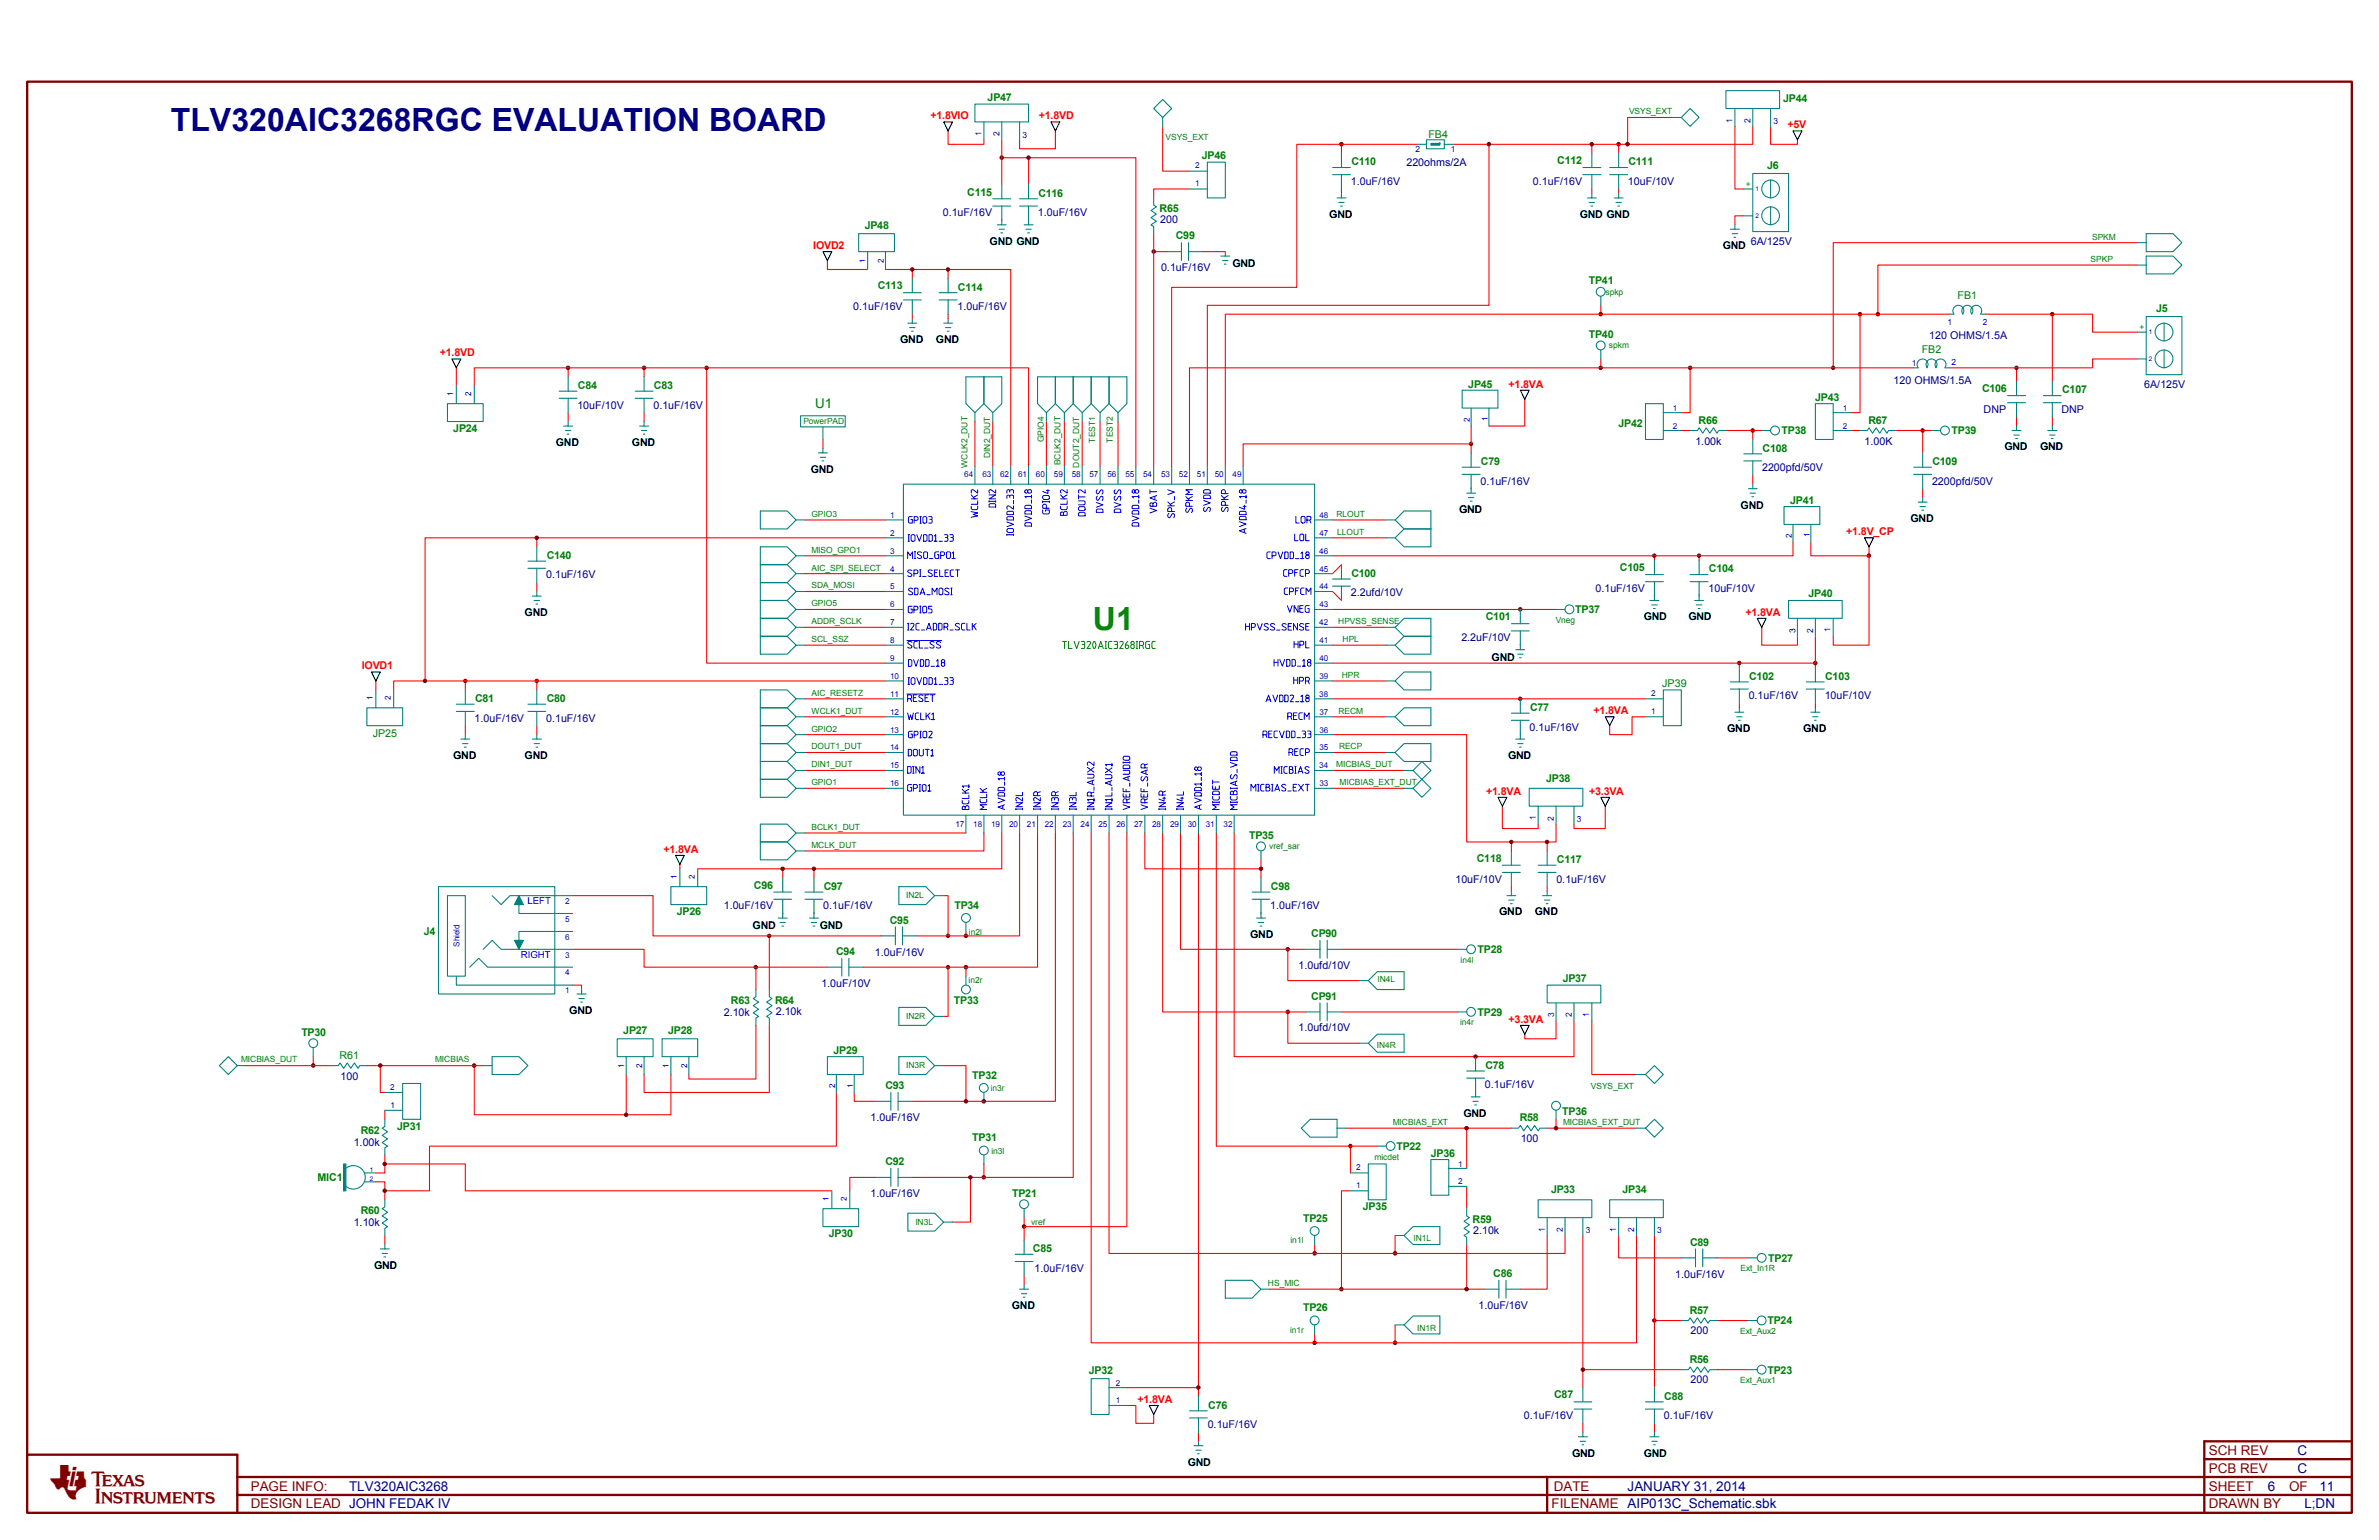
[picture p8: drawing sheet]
<svg xmlns="http://www.w3.org/2000/svg" width="432mm" height="279mm" viewBox="0 0 432 279" stroke-linecap="round" stroke-linejoin="round" font-family="sans-serif">
<defs><g id="words">
<text font-size="5.9" fill="#800000" x="9.1" y="271.5">TI</text>
<text font-size="5.8" fill="#000080" x="31" y="23.7">TLV320AIC3268RGC EVALUATION BOARD</text>
<text font-size="5.8" fill="#008000" x="198.4" y="114.2">U1</text>
<text font-size="2.4" fill="#008000" x="147.9" y="74">U1</text>
<g font-size="2.4" fill="#800000">
<text x="400.9" y="263.9">SCH REV</text>
<text x="400.9" y="267.2">PCB REV</text>
<text x="45.5" y="273.7">DESIGN LEAD JOHN FEDAK IV</text>
<text x="45.5" y="270.4">PAGE INFO:</text>
<text x="281.6" y="273.7">FILENAME AIP013C_Schematic.sbk</text>
<text x="282" y="270.4">DATE</text>
<text x="400.9" y="273.7">DRAWN BY</text>
<text x="400.9" y="270.4">SHEET</text>
<text x="415.5" y="270.4">OF</text>
</g>
<g font-size="2.4" fill="#000080">
<text x="417" y="263.9">C</text>
<text x="417" y="267.2">C</text>
<text x="63.4" y="270.4">TLV320AIC3268</text>
<text x="295.4" y="270.4">JANUARY 31, 2014</text>
<text x="411.6" y="270.4">6</text>
<text x="418.3" y="273.7">L;DN</text>
<text x="421" y="270.4">11</text>
</g>
<g font-size="1.9" fill="#f00">
<text x="168.9" y="21.6">+1.8VIO</text>
<text x="188.5" y="21.6">+1.8VD</text>
<text x="324.4" y="23.3">+5V</text>
<text x="147.6" y="45.2">IOVD2</text>
<text x="79.8" y="64.6">+1.8VD</text>
<text x="273.8" y="70.3">+1.8VA</text>
<text x="335.1" y="97.1">+1.8V_CP</text>
<text x="316.8" y="111.7">+1.8VA</text>
<text x="65.7" y="121.4">IOVD1</text>
<text x="289.2" y="129.6">+1.8VA</text>
<text x="269.7" y="144.2">+1.8VA</text>
<text x="288.4" y="144.2">+3.3VA</text>
<text x="120.4" y="154.7">+1.8VA</text>
<text x="273.8" y="185.5">+3.3VA</text>
<text x="206.5" y="254.5">+1.8VA</text>
</g>
<g font-size="1.9" fill="#008000">
<text x="179.3" y="18.4">JP47</text>
<text x="323.7" y="18.5">JP44</text>
<text x="218.1" y="28.9">JP46</text>
<text x="245.3" y="30">C110</text>
<text x="259.3" y="25">FB4</text>
<text x="282.7" y="29.8">C112</text>
<text x="295.6" y="30">C111</text>
<text x="175.6" y="35.5">C115</text>
<text x="188.5" y="35.7">C116</text>
<text x="320.8" y="30.6">J6</text>
<text x="157" y="41.5">JP48</text>
<text x="210.5" y="38.5">R65</text>
<text x="213.4" y="43.4">C99</text>
<text x="159.3" y="52.5">C113</text>
<text x="173.9" y="52.7">C114</text>
<text x="288.4" y="51.6">TP41</text>
<text x="355.3" y="54.3">FB1</text>
<text x="391.4" y="56.6">J5</text>
<text x="288.4" y="61.3">TP40</text>
<text x="348.8" y="64.1">FB2</text>
<text x="104.9" y="70.5">C84</text>
<text x="118.7" y="70.5">C83</text>
<text x="266.5" y="70.4">JP45</text>
<text x="359.7" y="71.2">C106</text>
<text x="374.3" y="71.4">C107</text>
<text x="293.8" y="77.6">JP42</text>
<text x="308.3" y="76.9">R66</text>
<text x="329.5" y="72.7">JP43</text>
<text x="339.1" y="76.9">R67</text>
<text x="82.3" y="78.5">JP24</text>
<text x="319.9" y="81.9">C108</text>
<text x="323.4" y="78.8">TP38</text>
<text x="354.2" y="78.8">TP39</text>
<text x="268.8" y="84.3">C79</text>
<text x="350.8" y="84.3">C109</text>
<text x="324.9" y="91.5">JP41</text>
<text x="99.2" y="101.4">C140</text>
<text x="245.3" y="104.6">C100</text>
<text x="294" y="103.6">C105</text>
<text x="310.2" y="103.8">C104</text>
<text x="269.7" y="112.5">C101</text>
<text x="285.9" y="111.3">TP37</text>
<text x="328.3" y="108.3">JP40</text>
<text x="301.7" y="124.7">JP39</text>
<text x="317.5" y="123.3">C102</text>
<text x="331.3" y="123.3">C103</text>
<text x="86.2" y="127.3">C81</text>
<text x="99.2" y="127.3">C80</text>
<text x="277.7" y="129">C77</text>
<text x="67.7" y="133.6">JP25</text>
<text x="280.6" y="141.8">JP38</text>
<text x="226.7" y="152.2">TP35</text>
<text x="136.8" y="161.2">C96</text>
<text x="149.5" y="161.4">C97</text>
<text x="230.7" y="161.4">C98</text>
<text x="268.1" y="156.4">C118</text>
<text x="282.6" y="156.5">C117</text>
<text x="122.9" y="166.1">JP26</text>
<text x="161.5" y="167.6">C95</text>
<text x="173.2" y="164.9">TP34</text>
<text x="76.9" y="169.5">J4</text>
<text x="151.8" y="173.2">C94</text>
<text x="238" y="170">CP90</text>
<text x="268.2" y="172.9">TP28</text>
<text x="283.6" y="178.1">JP37</text>
<text x="132.7" y="182.1">R63</text>
<text x="140.7" y="182.1">R64</text>
<text x="173.1" y="182.2">TP33</text>
<text x="238" y="181.4">CP91</text>
<text x="268.2" y="184.3">TP29</text>
<text x="54.7" y="187.9">TP30</text>
<text x="113.1" y="187.6">JP27</text>
<text x="121.3" y="187.6">JP28</text>
<text x="151.3" y="191.3">JP29</text>
<text x="61.6" y="192.1">R61</text>
<text x="160.7" y="197.6">C93</text>
<text x="176.5" y="195.7">TP32</text>
<text x="269.6" y="193.9">C78</text>
<text x="275.8" y="203.5">R58</text>
<text x="283.6" y="202.2">TP36</text>
<text x="65.5" y="205.7">R62</text>
<text x="72.1" y="205">JP31</text>
<text x="176.5" y="207.1">TP31</text>
<text x="253.4" y="208.6">TP22</text>
<text x="259.7" y="209.8">JP36</text>
<text x="57.6" y="214.3">MIC1</text>
<text x="160.7" y="211.4">C92</text>
<text x="65.5" y="220.3">R60</text>
<text x="183.7" y="217.1">TP21</text>
<text x="236.5" y="221.7">TP25</text>
<text x="247.4" y="219.6">JP35</text>
<text x="267.3" y="221.9">R59</text>
<text x="281.5" y="216.4">JP33</text>
<text x="294.5" y="216.4">JP34</text>
<text x="150.4" y="224.5">JP30</text>
<text x="187.5" y="227.1">C85</text>
<text x="306.7" y="226">C89</text>
<text x="271" y="231.7">C86</text>
<text x="320.9" y="228.9">TP27</text>
<text x="236.5" y="237.9">TP26</text>
<text x="306.7" y="238.4">R57</text>
<text x="320.8" y="240.3">TP24</text>
<text x="197.6" y="249.2">JP32</text>
<text x="306.7" y="247.3">R56</text>
<text x="320.8" y="249.2">TP23</text>
<text x="219.3" y="255.5">C76</text>
<text x="282.1" y="253.7">C87</text>
<text x="302.1" y="253.9">C88</text>
</g>
<g font-size="1.9" fill="#000080">
<text x="245.2" y="33.5">1.0uF/16V</text>
<text x="255.3" y="30.1">220ohms/2A</text>
<text x="278.2" y="33.5">0.1uF/16V</text>
<text x="295.5" y="33.5">10uF/10V</text>
<text x="171.1" y="39.2">0.1uF/16V</text>
<text x="188.4" y="39.2">1.0uF/16V</text>
<text x="210.6" y="40.5">200</text>
<text x="317.8" y="44.4">6A/125V</text>
<text x="210.7" y="49.2">0.1uF/16V</text>
<text x="154.9" y="56.3">0.1uF/16V</text>
<text x="173.8" y="56.3">1.0uF/16V</text>
<text x="350.2" y="61.4">120 OHMS/1.5A</text>
<text x="343.7" y="69.7">120 OHMS/1.5A</text>
<text x="389.2" y="70.3">6A/125V</text>
<text x="104.8" y="74.1">10uF/10V</text>
<text x="118.6" y="74.1">0.1uF/16V</text>
<text x="360" y="74.9">DNP</text>
<text x="374.2" y="74.9">DNP</text>
<text x="307.7" y="80.7">1.00k</text>
<text x="338.4" y="80.7">1.00K</text>
<text x="268.7" y="87.9">0.1uF/16V</text>
<text x="319.8" y="85.5">2200pfd/50V</text>
<text x="350.7" y="87.9">2200pfd/50V</text>
<text x="99.1" y="104.9">0.1uF/16V</text>
<text x="289.6" y="107.4">0.1uF/16V</text>
<text x="310.1" y="107.4">10uF/10V</text>
<text x="245.2" y="108.2">2.2ufd/10V</text>
<text x="265.2" y="116.3">2.2uF/10V</text>
<text x="86.1" y="130.9">1.0uF/16V</text>
<text x="99.1" y="130.9">0.1uF/16V</text>
<text x="317.4" y="126.9">0.1uF/16V</text>
<text x="331.2" y="126.9">10uF/10V</text>
<text x="277.6" y="132.5">0.1uF/16V</text>
<text x="264.2" y="160.1">10uF/10V</text>
<text x="282.5" y="160.1">0.1uF/16V</text>
<text x="131.4" y="165">1.0uF/16V</text>
<text x="149.4" y="165">0.1uF/16V</text>
<text x="230.6" y="165">1.0uF/16V</text>
<text x="158.8" y="173.4">1.0uF/16V</text>
<text x="149.1" y="179">1.0uF/10V</text>
<text x="235.7" y="175.8">1.0ufd/10V</text>
<text x="131.4" y="184.3">2.10k</text>
<text x="140.8" y="184.1">2.10k</text>
<text x="235.7" y="187.1">1.0ufd/10V</text>
<text x="61.8" y="195.9">100</text>
<text x="269.5" y="197.5">0.1uF/16V</text>
<text x="158" y="203.4">1.0uF/16V</text>
<text x="64.2" y="207.8">1.00k</text>
<text x="276" y="207.3">100</text>
<text x="158" y="217.2">1.0uF/16V</text>
<text x="64.2" y="222.4">1.10k</text>
<text x="267.4" y="223.8">2.10k</text>
<text x="187.8" y="230.7">1.0uF/16V</text>
<text x="304.1" y="231.8">1.0uF/16V</text>
<text x="268.4" y="237.4">1.0uF/16V</text>
<text x="306.9" y="242">200</text>
<text x="306.9" y="250.9">200</text>
<text x="276.6" y="257.5">0.1uF/16V</text>
<text x="302" y="257.5">0.1uF/16V</text>
<text x="219.2" y="259.1">0.1uF/16V</text>
</g>
<g font-size="1.9">
<text x="241.3" y="39.5">GND</text>
<text x="286.7" y="39.5">GND GND</text>
<text x="179.6" y="44.4">GND GND</text>
<text x="312.7" y="45.2">GND</text>
<text x="223.7" y="48.5">GND</text>
<text x="163.4" y="62.3">GND</text>
<text x="169.9" y="62.3">GND</text>
<text x="100.9" y="80.9">GND</text>
<text x="114.7" y="80.9">GND</text>
<text x="363.8" y="81.7">GND</text>
<text x="370.3" y="81.7">GND</text>
<text x="147.2" y="85.8">GND</text>
<text x="264.8" y="93.1">GND</text>
<text x="315.9" y="92.3">GND</text>
<text x="346.8" y="94.7">GND</text>
<text x="95.2" y="111.7">GND</text>
<text x="298.3" y="112.5">GND</text>
<text x="306.5" y="112.5">GND</text>
<text x="270.7" y="119.8">GND</text>
<text x="82.3" y="137.7">GND</text>
<text x="95.2" y="137.7">GND</text>
<text x="273.7" y="137.7">GND</text>
<text x="313.5" y="132.8">GND</text>
<text x="327.3" y="132.8">GND</text>
<text x="272.1" y="166.1">GND</text>
<text x="278.6" y="166.1">GND</text>
<text x="136.6" y="168.5">GND</text>
<text x="148.8" y="168.5">GND</text>
<text x="226.9" y="170.2">GND</text>
<text x="103.3" y="184">GND</text>
<text x="265.6" y="202.6">GND</text>
<text x="67.9" y="230.2">GND</text>
<text x="183.7" y="237.5">GND</text>
<text x="215.6" y="265.9">GND</text>
<text x="285.3" y="264.3">GND</text>
<text x="298.3" y="264.3">GND</text>
</g>
<g font-size="1.7" fill="#00f">
<text x="95.7" y="164.1">LEFT</text>
<text x="94.5" y="173.8">RIGHT</text>
</g>
<g font-size="1.5" fill="#008000">
<text x="295.7" y="20.7">VSYS_EXT</text>
<text x="211.6" y="25.5">VSYS_EXT</text>
<text x="316.9" y="34">+</text>
<text x="379.5" y="47.5">SPKP</text>
<text x="379.7" y="43.5">SPKM</text>
<text x="291.4" y="53.4">spkp</text>
<text x="388.3" y="59.9">+</text>
<text x="292" y="63.2">spkm</text>
<text x="145.8" y="77">PowerPAD</text>
<text x="179.7" y="83.1" transform="rotate(-90 179.7 83.1)">DIN2_DUT</text>
<text x="189.4" y="80.2" transform="rotate(-90 189.4 80.2)">GPIO4</text>
<text x="198.8" y="80.3" transform="rotate(-90 198.8 80.3)">TEST1</text>
<text x="202" y="80.3" transform="rotate(-90 202 80.3)">TEST2</text>
<text x="175.6" y="84.9" transform="rotate(-90 175.6 84.9)">WCLK2_DUT</text>
<text x="192.5" y="84.4" transform="rotate(-90 192.5 84.4)">BCLK2_DUT</text>
<text x="195.9" y="84.8" transform="rotate(-90 195.9 84.8)">DOUT2_DUT</text>
<text x="147.3" y="93.8">GPIO3</text>
<text x="242.6" y="93.8">RLOUT</text>
<text x="147.3" y="100.3">MISO_GPO1</text>
<text x="242.7" y="97">LLOUT</text>
<text x="147.3" y="106.7">SDA_MOSI</text>
<text x="147.3" y="103.5">AIC_SPI_SELECT</text>
<text x="147.3" y="113.2">ADDR_SCLK</text>
<text x="147.3" y="110">GPIO5</text>
<text x="242.9" y="113.2">HPVSS_SENSE</text>
<text x="282.4" y="113">Vneg</text>
<text x="147.3" y="116.5">SCL_SSZ</text>
<text x="243.7" y="116.5">HPL</text>
<text x="243.5" y="123">HPR</text>
<text x="147.3" y="129.5">WCLK1_DUT</text>
<text x="147.3" y="126.2">AIC_RESETZ</text>
<text x="242.9" y="129.5">RECM</text>
<text x="147.3" y="136">DOUT1_DUT</text>
<text x="147.3" y="132.7">GPIO2</text>
<text x="243" y="136">RECP</text>
<text x="147.3" y="142.5">GPIO1</text>
<text x="147.3" y="139.2">DIN1_DUT</text>
<text x="242.5" y="139.2">MICBIAS_DUT</text>
<text x="243.1" y="142.5">MICBIAS_EXT_DUT</text>
<text x="147.3" y="150.6">BCLK1_DUT</text>
<text x="147.3" y="153.8">MCLK_DUT</text>
<text x="230.3" y="154.1">vref_sar</text>
<text x="164.5" y="163">IN2L</text>
<text x="175.9" y="169.5">in2l</text>
<text x="175.8" y="178.3">in2r</text>
<text x="250" y="178.2">IN4L</text>
<text x="265.1" y="174.7">in4l</text>
<text x="164.5" y="184.9">IN2R</text>
<text x="249.9" y="190.1">IN4R</text>
<text x="265" y="186">in4r</text>
<text x="43.8" y="192.8">MICBIAS_DUT</text>
<text x="79" y="192.8">MICBIAS</text>
<text x="164.5" y="193.8">IN3R</text>
<text x="179.8" y="198">in3r</text>
<text x="288.8" y="197.6">VSYS_EXT</text>
<text x="179.9" y="209.3">in3l</text>
<text x="252.8" y="204.1">MICBIAS_EXT</text>
<text x="283.7" y="204.1">MICBIAS_EXT_DUT</text>
<text x="249.5" y="210.4">micdet</text>
<text x="166.1" y="222.2">IN3L</text>
<text x="187.1" y="222.3">vref</text>
<text x="234.2" y="225.5">in1l</text>
<text x="256.5" y="225.2">IN1L</text>
<text x="230.1" y="233.3">HS_MIC</text>
<text x="315.9" y="230.7">Ext_In1R</text>
<text x="234.1" y="241.8">in1r</text>
<text x="257.2" y="241.4">IN1R</text>
<text x="315.9" y="242">Ext_Aux2</text>
<text x="315.9" y="251">Ext_Aux1</text>
</g>
<g font-size="1.5" fill="#00f">
<text x="314.5" y="22.2" transform="rotate(-90 314.5 22.2)">1</text>
<text x="317.7" y="22.3" transform="rotate(-90 317.7 22.3)">2</text>
<text x="321.9" y="22.6">3</text>
<text x="178.1" y="24.7" transform="rotate(-90 178.1 24.7)">1</text>
<text x="181.4" y="24.7" transform="rotate(-90 181.4 24.7)">2</text>
<text x="185.6" y="25">3</text>
<text x="256.9" y="27.6">2</text>
<text x="263.4" y="27.6">1</text>
<text x="216.9" y="30.5">2</text>
<text x="216.9" y="33.8">1</text>
<text x="157.1" y="47.7" transform="rotate(-90 157.1 47.7)">1</text>
<text x="160.4" y="47.8" transform="rotate(-90 160.4 47.8)">2</text>
<text x="353.5" y="59">1</text>
<text x="359.9" y="59">2</text>
<text x="82.3" y="71.9" transform="rotate(-90 82.3 71.9)">1</text>
<text x="85.5" y="71.8" transform="rotate(-90 85.5 71.8)">2</text>
<text x="347" y="66.3">1</text>
<text x="354.2" y="66.3">2</text>
<text x="266.8" y="76.5" transform="rotate(-90 266.8 76.5)">2</text>
<text x="270" y="76.4" transform="rotate(-90 270 76.4)">1</text>
<text x="303.6" y="77.8">2</text>
<text x="303.6" y="74.5">1</text>
<text x="334.5" y="74.5">1</text>
<text x="334.5" y="77.8">2</text>
<text x="175" y="86.6">64</text>
<text x="178.3" y="86.6">63</text>
<text x="181.5" y="86.6">62</text>
<text x="184.8" y="86.6">61</text>
<text x="188" y="86.6">60</text>
<text x="191.3" y="86.6">59</text>
<text x="194.5" y="86.6">58</text>
<text x="197.8" y="86.6">57</text>
<text x="201" y="86.6">56</text>
<text x="204.3" y="86.6">55</text>
<text x="207.5" y="86.6">54</text>
<text x="210.7" y="86.6">53</text>
<text x="214" y="86.6">52</text>
<text x="217.3" y="86.6">51</text>
<text x="220.5" y="86.6">50</text>
<text x="223.7" y="86.6">49</text>
<text x="161.6" y="94">1</text>
<text x="239.5" y="94">48</text>
<text x="161.6" y="100.5">3</text>
<text x="161.6" y="97.2">2</text>
<text x="239.5" y="100.5">46</text>
<text x="239.5" y="97.2">47</text>
<text x="325.2" y="97.6" transform="rotate(-90 325.2 97.6)">2</text>
<text x="328.5" y="97.5" transform="rotate(-90 328.5 97.5)">1</text>
<text x="161.6" y="106.9">5</text>
<text x="161.6" y="103.7">4</text>
<text x="239.5" y="103.7">45</text>
<text x="239.5" y="106.9">44</text>
<text x="161.6" y="110.2">6</text>
<text x="161.6" y="113.4">7</text>
<text x="239.5" y="113.4">42</text>
<text x="239.5" y="110.2">43</text>
<text x="161.6" y="119.9">9</text>
<text x="161.6" y="116.7">8</text>
<text x="239.5" y="116.7">41</text>
<text x="239.5" y="119.9">40</text>
<text x="325.9" y="114.8" transform="rotate(-90 325.9 114.8)">3</text>
<text x="329.1" y="114.8" transform="rotate(-90 329.1 114.8)">2</text>
<text x="332.3" y="114.7" transform="rotate(-90 332.3 114.7)">1</text>
<text x="161.6" y="123.2">10</text>
<text x="239.5" y="123.2">39</text>
<text x="67.6" y="127" transform="rotate(-90 67.6 127)">1</text>
<text x="70.9" y="127" transform="rotate(-90 70.9 127)">2</text>
<text x="161.6" y="126.4">11</text>
<text x="161.6" y="129.7">12</text>
<text x="239.5" y="126.4">38</text>
<text x="239.5" y="129.7">37</text>
<text x="299.7" y="126.3">2</text>
<text x="299.7" y="129.5">1</text>
<text x="161.6" y="136.1">14</text>
<text x="161.6" y="132.9">13</text>
<text x="239.5" y="136.1">35</text>
<text x="239.5" y="132.9">36</text>
<text x="161.6" y="142.6">16</text>
<text x="161.6" y="139.4">15</text>
<text x="239.5" y="139.4">34</text>
<text x="239.5" y="142.6">33</text>
<text x="173.4" y="150">17</text>
<text x="176.7" y="150">18</text>
<text x="179.9" y="150">19</text>
<text x="183.2" y="150">20</text>
<text x="186.4" y="150">21</text>
<text x="189.7" y="150">22</text>
<text x="192.9" y="150">23</text>
<text x="196.1" y="150">24</text>
<text x="199.4" y="150">25</text>
<text x="202.6" y="150">26</text>
<text x="205.9" y="150">27</text>
<text x="209.1" y="150">28</text>
<text x="212.4" y="150">29</text>
<text x="215.6" y="150">30</text>
<text x="218.9" y="150">31</text>
<text x="222.1" y="150">32</text>
<text x="278.8" y="148.8" transform="rotate(-90 278.8 148.8)">1</text>
<text x="282" y="148.9" transform="rotate(-90 282 148.9)">2</text>
<text x="286.2" y="149.1">3</text>
<text x="122.8" y="159.5" transform="rotate(-90 122.8 159.5)">1</text>
<text x="126.1" y="159.5" transform="rotate(-90 126.1 159.5)">2</text>
<text x="102.6" y="164">2</text>
<text x="102.6" y="167.2">5</text>
<text x="83.4" y="171.8" transform="rotate(-90 83.4 171.8)">Shield</text>
<text x="102.6" y="173.7">3</text>
<text x="102.6" y="170.5">6</text>
<text x="102.6" y="177">4</text>
<text x="102.6" y="180.2">1</text>
<text x="282.1" y="184.6" transform="rotate(-90 282.1 184.6)">3</text>
<text x="285.3" y="184.6" transform="rotate(-90 285.3 184.6)">2</text>
<text x="288.5" y="184.5" transform="rotate(-90 288.5 184.5)">1</text>
<text x="70.8" y="197.7">2</text>
<text x="113.3" y="193.8" transform="rotate(-90 113.3 193.8)">1</text>
<text x="116.6" y="193.8" transform="rotate(-90 116.6 193.8)">2</text>
<text x="121.4" y="193.8" transform="rotate(-90 121.4 193.8)">1</text>
<text x="124.7" y="193.8" transform="rotate(-90 124.7 193.8)">2</text>
<text x="151.6" y="197.4" transform="rotate(-90 151.6 197.4)">2</text>
<text x="154.8" y="197.3" transform="rotate(-90 154.8 197.3)">1</text>
<text x="70.9" y="200.9">1</text>
<text x="246.1" y="212.3">2</text>
<text x="246.1" y="215.5">1</text>
<text x="264.7" y="214.9">2</text>
<text x="264.7" y="211.6">1</text>
<text x="150.4" y="217.9" transform="rotate(-90 150.4 217.9)">1</text>
<text x="153.7" y="217.9" transform="rotate(-90 153.7 217.9)">2</text>
<text x="280.4" y="223.5" transform="rotate(-90 280.4 223.5)">1</text>
<text x="283.6" y="223.5" transform="rotate(-90 283.6 223.5)">2</text>
<text x="287.8" y="223.8">3</text>
<text x="293.4" y="223.5" transform="rotate(-90 293.4 223.5)">1</text>
<text x="296.6" y="223.5" transform="rotate(-90 296.6 223.5)">2</text>
<text x="300.8" y="223.8">3</text>
<text x="202.5" y="251.4">2</text>
<text x="202.5" y="254.6">1</text>
</g>
<g font-size="1.2" fill="#00f">
<text x="318.6" y="34.7">1</text>
<text x="318.6" y="39.6">2</text>
<text x="390" y="60.7">1</text>
<text x="390" y="65.6">2</text>
<text x="67.1" y="212.6">1</text>
<text x="67.1" y="214.2">2</text>
</g>
</g></defs>
<g fill="none" stroke="#f00" stroke-width=".19">
<path d="M172.1 23.7v2.5h6.5v-.8M181.8 28.6h24.4v56M181.8 40h.1M181.8 25.4v8.1M186.7 40h.1M186.7 28.6v4.9M191.6 23.7v3.3h-6.5v-1.6M211 22.9v8.2h4.9M215.9 34.3h-6.5v1.6M243.5 26.2v1.6M243.5 34.3v.8M257.3 26.2h-21.9v25.9h-22.7v32.5"/>
<path d="M263.8 26.2h25.1M270.3 26.2v29.2h-51.2v29.2M288.9 34.3v.8M293.8 34.3v.8M293.8 26.2v1.6M303.5 21.3h-8.1v4.9M314.9 22.9v11.4h1.6M316.5 39.2h-1.6v1.6M318.1 22.9v3.3h-29.2v1.6M321.4 22.9v3.3h4.8v-.8M150.2 47.3v1.6h7.3M160.7 48.9h22.8v35.7"/>
<path d="M165.6 48.9v1.6M165.6 57v.8M172.1 48.9v1.6M172.1 57v.8M209.4 45.7h2.4M209.4 42.4v42.2M218.3 45.7h4.1M290.6 55.4v1.6M337.6 57v17.9h-1.6M353.8 57h-131.4v27.6M360.3 57h19.5v3.3h8.1M372.5 57v12.2"/>
<path d="M387.9 48.1h-47.1v8.9M387.9 44h-55.2v22.7M82.8 66.7v3.3M86.1 70v-3.3h100.6v17.9M103.1 74.9v1.6M103.1 66.7v1.7M116.9 66.7v1.7M116.9 74.9v1.6M128.3 66.7v53.6h32.4M149.4 79.7v1.7M177 76.5v8.1M180.2 76.5v8.1"/>
<path d="M189.9 76.5v8.1M193.2 76.5v8.1M196.4 76.5v8.1M199.7 76.5v8.1M202.9 76.5v8.1M267 77.3v3.2h-41.4v4.1M276.8 72.4v4.9h-6.5M290.6 65.1v1.6M305.2 78.1h1.6M306.8 66.7v8.2h-1.6M313.3 78.1h6.5M318.1 78.1v1.6"/>
<path d="M336 78.1h1.6M344.1 78.1h6.5M347.3 66.7h-131.4v17.9M349 78.1v4.1M366 66.7v2.5M366 75.7v1.6M372.5 75.7v1.6M387.9 65.1h-8.1v1.6h-26M97.4 97.6v1.6M146.1 94.3h14.6M160.7 97.6h-83.5v25.9M241.9 94.3h9.7"/>
<path d="M241.9 97.6h9.7M267 88.7h.1M267 80.5v1.7M318.1 86.2v1.6M325.4 98.4v2.4h-83.5M328.7 98.4v2.4h10.5v16.3h-6.5v-1.7M339.2 99.2v1.6M349 88.7v1.6M97.4 105.7v1.6M146.1 110.6h14.6M146.1 117.1h14.6M146.1 104.1h14.6"/>
<path d="M146.1 113.8h14.6M146.1 107.3h14.6M146.1 100.8h14.6M241.9 117.1h9.7M241.9 113.8h9.7M241.9 107.3l1.6 1.6M241.9 110.6h40.5M243.5 102.4l-1.6 1.7M275.9 117.1h.1M275.9 110.6h.1M300.3 108.1h.1M300.3 100.8v.8"/>
<path d="M308.4 100.8v.8M308.4 108.1h.1M319.8 113.8v3.3h6.4v-1.7M329.5 115.4v4.9h-87.6M68.2 123.5v1.7M84.5 123.5v1.7M84.5 131.7v1.6M97.4 123.5v1.7M97.4 131.7v1.6M146.1 136.5h14.6M146.1 130h14.6M146.1 126.8h14.6"/>
<path d="M146.1 139.8h14.6M146.1 133.3h14.6M160.7 123.5h-89.2v1.7M241.9 139.8h12.9M241.9 136.5h9.7M241.9 130h9.7M241.9 123.5h9.7M241.9 133.3h24.3v19.5h16.2v-3.3M241.9 126.8h56.8M275.9 133.3h.1M275.9 126.8h.1M298.7 130h-2.5v3.3h-4v-1.6"/>
<path d="M315.7 120.3v.8M315.7 127.6v.8M329.5 120.3v.8M329.5 127.6v.8M123.4 156.8v.8M142.1 157.6v1.7M146.1 143h14.6M146.1 151.1h29.2M147.7 157.6v1.7M178.6 151.1v3.3h-32.5M181.8 151.1v6.5h-55.2M185.1 151.1v18.7h-18.7"/>
<path d="M188.3 151.1v24.4h-31.6M191.6 151.1v48.7h-26M194.8 151.1v62.5h-18.7M198.1 151.1v92.5h98.9v-19.4M201.3 151.1v76.3h82.8v-3.2M204.5 151.1v71.4h-18.6v2.5M207.8 151.1v6.5h21.1M211 151.1v32.5h26M214.3 151.1v21.1h22.7M217.5 151.1v100.7h-13M220.8 151.1v56.8h29.2M224 151.1v40.6h61.7v-6.5"/>
<path d="M228.9 156v3.3M241.9 143h12.9M272.7 146.3v4h6.5v-.8M274.3 152.8v1.6M280.8 152.8v1.6M291.4 146.3v4h-5.7v-.8M103.9 162.5h14.6v7.3h41.4M103.9 172.2h13v3.3h33.3M103.9 178.7h1.7v.8M137.2 175.5v4M139.6 169.8v9.7M142.1 165.7h.1"/>
<path d="M147.7 165.7h.1M171.3 162.5h.8v7.3M172.1 175.5v8.9h-.8M175.3 169v.8M175.3 175.5v1.6M228.9 165.7h.1M233.7 172.2v5.7h13M243.5 172.2h21.1M274.3 160.9v.8M280.8 160.9v.8M44.7 193.3h15.4M56.9 191.7v1.6"/>
<path d="M66.6 193.3h21.1M69 193.3v4.9h.8M86.1 193.3v8.9h35.7v-7.3M113.7 194.9v7.3M137.2 186v9.8h-12.2v-.9M139.6 186v12.2h-22.7v-3.3M151.8 198.2v9.7h-73.8v8.1h-8.2M155 198.2v1.6h4.1M171.3 193.3h4v6.5M233.7 183.6v5.7h13M243.5 183.6h21.1M267.8 198.2h.1"/>
<path d="M267.8 191.7h.1M282.4 185.2v3.3h-5.6v-.9M288.9 185.2v9.7h8.1M68.2 214.4h1.7v3.3M69.8 211.2h14.7v4.8h66.5M69.8 201.4v1.7M69.9 209.6v3.2h-1.7M159.1 213.6h-4.9v2.4M165.6 213.6h10.5v8.1h-3.2M178.6 211.2v2.4M244.3 204.7h30M245.1 216h-1.6v17.9"/>
<path d="M245.1 207.9v4.9M266.2 204.7v7.3M266.2 215.2v4.1M282.4 204.7h14.6M282.4 203.1v1.6h-1.6M69.8 224.2v1.6M185.9 220.9v1.6M185.9 231.5v1.6M230.5 233.9h39M238.6 225.8v1.6M253.2 224.2v3.2M266.2 225.8v8.1"/>
<path d="M280.8 224.2v9.7h-4.9M287.3 224.2v27.6M293.8 224.2v4h11.4M300.3 239.6h4.9M300.3 224.2v27.6M311.6 239.6h5.7M311.6 228.2h5.7M204.5 255h1.7v3.2h3.2v-1.6M217.5 251.8v1.6M217.5 259.9v1.6M238.6 242v1.6M253.2 240.4v3.2"/>
<path d="M287.3 258.2v1.7M287.3 248.5h17.9M300.3 258.2v1.7M311.6 248.5h5.7"/>
</g>
<g fill="#800000" stroke="#800000" stroke-width=".18">
<circle cx="275.9" cy="126.8" r=".32"/>
<circle cx="267.8" cy="191.7" r=".31"/>
<circle cx="97.4" cy="123.5" r=".31"/>
<circle cx="84.4" cy="123.5" r=".31"/>
<circle cx="245.1" cy="207.9" r=".32"/>
<circle cx="243.5" cy="233.9" r=".32"/>
<circle cx="287.3" cy="248.5" r=".32"/>
<circle cx="266.2" cy="204.7" r=".32"/>
<circle cx="266.2" cy="233.9" r=".32"/>
<circle cx="300.3" cy="239.6" r=".32"/>
<circle cx="233.7" cy="183.6" r=".32"/>
<circle cx="233.7" cy="172.2" r=".31"/>
<circle cx="56.9" cy="193.3" r=".32"/>
<circle cx="86.1" cy="193.3" r=".32"/>
<circle cx="113.6" cy="202.2" r=".32"/>
<circle cx="69" cy="193.3" r=".32"/>
<circle cx="178.6" cy="213.6" r=".31"/>
<circle cx="172.1" cy="169.8" r=".31"/>
<circle cx="175.3" cy="169.8" r=".31"/>
<circle cx="172.1" cy="175.5" r=".32"/>
<circle cx="175.3" cy="175.5" r=".32"/>
<circle cx="142.1" cy="157.6" r=".31"/>
<circle cx="147.7" cy="157.6" r=".31"/>
<circle cx="178.6" cy="199.8" r=".32"/>
<circle cx="175.3" cy="199.8" r=".32"/>
<circle cx="176.1" cy="213.6" r=".31"/>
<circle cx="69.8" cy="211.2" r=".31"/>
<circle cx="69.8" cy="216" r=".31"/>
<circle cx="139.6" cy="169.8" r=".31"/>
<circle cx="137.2" cy="175.5" r=".32"/>
<circle cx="228.9" cy="157.6" r=".31"/>
<circle cx="253.2" cy="243.6" r=".32"/>
<circle cx="238.6" cy="243.6" r=".32"/>
<circle cx="253.2" cy="227.4" r=".32"/>
<circle cx="238.6" cy="227.4" r=".32"/>
<circle cx="185.9" cy="222.5" r=".32"/>
<circle cx="217.5" cy="251.7" r=".32"/>
<circle cx="275.9" cy="110.6" r=".32"/>
<circle cx="308.4" cy="100.8" r=".32"/>
<circle cx="300.3" cy="100.8" r=".32"/>
<circle cx="315.7" cy="120.3" r=".32"/>
<circle cx="329.5" cy="120.3" r=".32"/>
<circle cx="366" cy="66.7" r=".32"/>
<circle cx="372.5" cy="57" r=".32"/>
<circle cx="318.1" cy="78.1" r=".32"/>
<circle cx="349" cy="78.1" r=".32"/>
<circle cx="340.8" cy="57" r=".32"/>
<circle cx="306.8" cy="66.7" r=".32"/>
<circle cx="332.7" cy="66.7" r=".32"/>
<circle cx="339.2" cy="100.8" r=".32"/>
<circle cx="293.8" cy="26.2" r=".32"/>
<circle cx="295.4" cy="26.2" r=".32"/>
<circle cx="288.9" cy="26.2" r=".32"/>
<circle cx="243.5" cy="26.2" r=".32"/>
<circle cx="270.3" cy="26.2" r=".32"/>
<circle cx="165.6" cy="48.9" r=".31"/>
<circle cx="172.1" cy="48.9" r=".31"/>
<circle cx="209.4" cy="45.6" r=".32"/>
<circle cx="267" cy="80.5" r=".32"/>
<circle cx="290.5" cy="66.7" r=".32"/>
<circle cx="290.5" cy="57" r=".32"/>
<circle cx="337.6" cy="57" r=".32"/>
<circle cx="274.3" cy="152.7" r=".31"/>
<circle cx="280.8" cy="152.7" r=".31"/>
<circle cx="282.4" cy="204.7" r=".32"/>
<circle cx="128.3" cy="66.7" r=".32"/>
<circle cx="116.9" cy="66.7" r=".32"/>
<circle cx="103.1" cy="66.7" r=".32"/>
<circle cx="181.8" cy="28.6" r=".32"/>
<circle cx="186.7" cy="28.6" r=".32"/>
<circle cx="77.1" cy="123.5" r=".31"/>
<circle cx="97.4" cy="97.6" r=".32"/>
</g>
<g fill="none" stroke="#008080" stroke-width=".19">
<path d="M177 18.9h9.7v3.2h-9.7zM211 18.1l1.7 1.6-1.7 1.6-1.6-1.6zM306.8 19.7l1.6 1.6-1.6 1.6-1.6-1.6zM313.3 16.4h9.7v3.3h-9.7zM314.9 19.7v3.2M318.1 19.7v3.2M321.4 19.7v3.2M178.6 22.1v3.3M180.2 37.4h3.3M180.2 36.1h3.3M181.8 22.1v3.3M181.8 37.4v3.4h-.8"/>
<path d="M181.8 33.5v2.6M185.1 22.1v3.3M185.1 37.4h3.2M185.1 36.1h3.2M186.7 37.4v3.4h-.8M186.7 33.5v2.6M209.4 35.9v1.3l.5 .3-1 .7 1 .6-1 .7 1 .6-1 .7 .5 .3v1.3M211 21.3v1.6M215.9 31.1h3.2M215.9 34.3h3.2M219.1 29.4h3.3v6.5h-3.3zM241.9 31.7h3.2"/>
<path d="M241.9 30.4h3.2M243 36.7h1M243.3 37.4h.3M243.5 35.1v.8h-.8M243.5 27.8v2.6M243.5 31.7v2.6M243.5 35.9h.8M257.3 26.2h1.6M258.9 25.4h3.2v1.6h-3.2zM262.1 26.2h1.7M287.3 31.7h3.3M287.3 30.4h3.3"/>
<path d="M288.4 36.7h1M288.8 37.4h.3M288.9 35.1v.8h-.8M288.9 27.8v2.6M288.9 31.7v2.6M288.9 35.9h.8M292.2 31.7h3.2M292.2 30.4h3.2M293.3 36.7h1M293.6 37.4h.4M293.8 35.1v.8h-.8M293.8 35.9h.8"/>
<path d="M293.8 27.8v2.6M293.8 31.7v2.6M303.5 21.3h1.7M316.5 34.3h1.6M316.5 39.2h1.6M318.1 31.5h6.5v10.5h-6.5zM321.4 32.7v3.2M321.4 37.5v3.3M155.9 42.4h6.4v3.3h-6.4zM157.5 45.7v3.2M160.7 45.7v3.2M164 54.4h3.2"/>
<path d="M164 53.1h3.2M165.1 59.4h1M165.6 57.8v.8h-.8M165.6 50.5v2.6M165.6 54.4v2.6M165.6 58.6h.8M170.5 54.4h3.2M170.5 53.1h3.2M171.6 59.4h1M172.1 57.8v.8h-.8M172.1 50.5v2.6M172.1 54.4v2.6"/>
<path d="M172.1 58.6h.8M181.3 41.6h1M181.7 42.2h.3M181.8 40.8h.8M186.2 41.6h1M186.5 42.2h.4M186.7 40.8h.8M211.8 45.7h2.6M214.4 44v3.3M215.7 44v3.3M215.7 45.7h2.6M221.6 46.5h.8"/>
<path d="M221.9 47.3h1M222.2 47.9h.3M222.4 45.7v.8h.8M290.6 53.8v1.6M314.4 42.4h1M314.7 43.1h.3M314.9 40.8v.8h-.8M314.9 41.6h.8M356.2 57a.99 .99 0 0 0-.1-1.3 .99 .99 0 0 0-1.3 0 .99 .99 0 0 0-.2 1.3h-.8M356.3 57a.99 .99 0 0 1 .1-1.3 .99 .99 0 0 1 1.3 0 .99 .99 0 0 1 .2 1.3 1 1 0 0 1 .1-1.3 1 1 0 0 1 1.3 0 1 1 0 0 1 .2 1.3M359.5 57h.8M387.9 48.1h1.7"/>
<path d="M387.9 44h1.7M389.6 57.4h6.4v10.6h-6.4zM389.6 46.5h4.8l1.6 1.6-1.6 1.6h-4.8zM389.6 42.4h4.8l1.6 1.6-1.6 1.7h-4.8zM392.8 58.6v3.3M81.2 73.2h6.5v3.3h-6.5zM82.8 70v3.2M86.1 70v3.2M101.5 72.3h3.2M101.5 71h3.2M102.6 78.1h1M103 78.8h.3"/>
<path d="M103.1 76.5v.8h-.8M103.1 77.3h.8M103.1 68.4v2.6M103.1 72.3v2.6M115.3 72.3h3.2M115.3 71h3.2M116.4 78.1h1M116.8 78.8h.3M116.9 76.5v.8h-.8M116.9 77.3h.8M116.9 68.4v2.6M116.9 72.3v2.6"/>
<path d="M145.3 75.4h8.1v2h-8.1zM149.4 77.4v2.3M165.4 60.1h.4M171.9 60.1h.4M175.3 68.4h6.5v4.8l-1.6 1.7-1.6-1.7v-4.8v4.8l-1.6 1.7-1.7-1.7zM177 74.9v1.6M180.2 74.9v1.6M188.3 68.4h16.2v4.8l-1.6 1.7-1.6-1.7v-4.8v4.8l-1.6 1.7-1.6-1.7v-4.8v4.8l-1.7 1.7-1.6-1.7v-4.8v4.8l-1.6 1.7-1.6-1.7v-4.8v4.8l-1.7 1.7-1.6-1.7zM189.9 74.9v1.6M193.2 74.9v1.6M196.4 74.9v1.6M199.7 74.9v1.6"/>
<path d="M202.9 74.9v1.6M265.4 70.8h6.5v3.2h-6.5zM267 74v3.3M270.3 74v3.3M290.6 63.5v1.6M298.7 73.2h3.2v6.5h-3.2zM301.9 78.1h3.3M301.9 74.9h3.3M306.8 78.1h1.3l.3-.5 .7 1 .6-1 .6 1 .7-1 .6 1 .4-.5h1.3M318.1 79.7v2.6M319.8 78.1h1.6M329.5 73.2h3.2v6.5h-3.2z"/>
<path d="M332.7 78.1h3.3M332.7 74.9h3.3M337.6 78.1h1.3l.3-.5 .7 1 .6-1 .7 1 .6-1 .7 1 .3-.5h1.3M347.3 66.7h.9M348.1 66.7a.99 .99 0 0 1 .2-1.3 .99 .99 0 0 1 1.3 0 .99 .99 0 0 1 .1 1.3M349.8 66.7a.99 .99 0 0 1 .1-1.3 .99 .99 0 0 1 1.3 0 .99 .99 0 0 1 .2 1.3M350.6 78.1h1.6M351.4 66.7a.99 .99 0 0 1 .1-1.3 .99 .99 0 0 1 1.4 0 .99 .99 0 0 1 .1 1.3M353 66.7h.8M364.4 73.1h3.2M364.4 71.8h3.2M365.5 78.9h1"/>
<path d="M365.8 79.6h.4M366 69.2v2.6M366 73.1v2.6M366 77.3v.8h-.8M366 78.1h.8M370.9 73.1h3.2M370.9 71.8h3.2M372 78.9h1M372.3 79.6h.4M372.5 77.3v.8h-.8M372.5 78.1h.8M372.5 69.2v2.6"/>
<path d="M372.5 73.1v2.6M387.9 60.3h1.7M387.9 65.1h1.7M392.8 63.5v3.2M97.4 99.2v2.6M138 99.2h4.9l1.6 1.6-1.6 1.6h-4.9h4.9l1.6 1.7-1.6 1.6h-4.9h4.9l1.6 1.6-1.6 1.6h-4.9h4.9l1.6 1.7-1.6 1.6h-4.9h4.9l1.6 1.6-1.6 1.6h-4.9h4.9l1.6 1.7-1.6 1.6h-4.9zM138 92.7h4.9l1.6 1.6-1.6 1.7h-4.9zM144.5 94.3h1.6M148.9 83h1M149.2 83.6h.3M149.4 81.4v.8h-.9M149.4 82.2h.8"/>
<path d="M160.7 94.3h3.3M160.7 97.6h3.3M164 87.8h74.6v60.1h-74.6zM177 84.6v3.2M180.2 84.6v3.2M183.5 84.6v3.2M186.7 84.6v3.2M189.9 84.6v3.2M193.2 84.6v3.2M196.4 84.6v3.2M199.7 84.6v3.2M202.9 84.6v3.2"/>
<path d="M206.2 84.6v3.2M209.4 84.6v3.2M212.7 84.6v3.2M215.9 84.6v3.2M219.1 84.6v3.2M222.4 84.6v3.2M225.6 84.6v3.2M238.6 94.3h3.3M238.6 97.6h3.3M251.6 94.3h1.6M251.6 97.6h1.6M253.2 94.3l1.6-1.6h4.9v6.5h-4.9l-1.6-1.6 1.6-1.6h4.9h-4.9z"/>
<path d="M265.4 86.1h3.2M265.4 84.8h3.2M266.5 90.3h1M266.8 90.9h.4M267 86.1v3.4h-.8M267 82.2v2.6M267 89.5h.8M316.5 83.6h3.3M316.5 82.3h3.3M317.6 89.5h1M318 90.1h.3M318.1 87.8v.9h-.8"/>
<path d="M318.1 88.7h.8M318.1 83.6v2.6M323.8 91.9h6.5v3.2h-6.5zM325.4 95.1v3.3M328.7 95.1v3.3M347.3 86.1h3.3M347.3 84.8h3.3M348.5 91.9h1M348.8 92.6h.3M349 90.3v.8h-.8M349 91.1h.8M349 82.2v2.6"/>
<path d="M349 86.1v2.6M95.8 103.1h3.3M95.8 101.8h3.3M96.9 108.9h1M97.3 109.6h.3M97.4 107.3v.8h-.8M97.4 103.1v2.6M97.4 108.1h.9M144.5 110.6h1.6M144.5 117.1h1.6M144.5 113.8h1.6M144.5 107.3h1.6"/>
<path d="M144.5 104.1h1.6M144.5 100.8h1.6M160.7 110.6h3.3M160.7 117.1h3.3M160.7 113.8h3.3M160.7 107.3h3.3M160.7 104.1h3.3M160.7 100.8h3.3M238.6 110.6h3.3M238.6 107.3h3.3M238.6 117.1h3.3M238.6 113.8h3.3"/>
<path d="M238.6 104.1h3.3M238.6 100.8h3.3M241.9 106.3h3.2M241.9 105.1h3.2M243.5 102.4v2.7M243.5 106.3v2.6M251.6 117.1h1.6M251.6 113.8h1.6M253.2 113.8l1.6-1.6h4.9v6.5h-4.9l-1.6-1.6 1.6-1.7h4.9h-4.9zM274.3 114.5h3.3M274.3 113.2h3.3M275.1 117.9h.8"/>
<path d="M275.5 118.7h.9M275.8 119.3h.3M275.9 114.5v3.4h.9M275.9 110.6v2.6M282.4 110.6h1.7M298.7 105.5h3.2M298.7 104.2h3.2M299.5 108.9h.8M299.8 109.7h1M300.1 110.4h.3M300.3 105.5v3.4h.8M300.3 101.6v2.6"/>
<path d="M306.8 105.5h3.2M306.8 104.2h3.2M307.6 108.9h.8M307.9 109.7h1M308.2 110.4h.4M308.4 105.5v3.4h.8M308.4 101.6v2.6M324.6 108.9h9.8v3.3h-9.8zM326.2 112.2v3.2M329.5 112.2v3.2M332.7 112.2v3.2M66.6 128.4h6.5v3.3h-6.5z"/>
<path d="M68.2 125.2v3.2M71.5 125.2v3.2M82.8 129.1h3.3M82.8 127.8h3.3M84 134.9h.9M84.3 135.6h.3M84.5 133.3v.8h-.8M84.5 134.1h.8M84.5 125.2v2.6M84.5 129.1v2.6M95.8 129.1h3.3M95.8 127.8h3.3"/>
<path d="M96.9 134.9h1M97.3 135.6h.3M97.4 133.3v.8h-.8M97.4 134.1h.9M97.4 125.2v2.6M97.4 129.1v2.6M138 125.2h4.9l1.6 1.6-1.6 1.6h-4.9h4.9l1.6 1.6-1.6 1.7h-4.9h4.9l1.6 1.6-1.6 1.6h-4.9h4.9l1.6 1.6-1.6 1.7h-4.9h4.9l1.6 1.6-1.6 1.6h-4.9h4.9l1.6 1.6-1.6 1.7h-4.9zM144.5 126.8h1.6M144.5 130h1.6M144.5 136.5h1.6M144.5 139.8h1.6M144.5 133.3h1.6"/>
<path d="M160.7 126.8h3.3M160.7 130h3.3M160.7 136.5h3.3M160.7 123.5h3.3M160.7 139.8h3.3M160.7 133.3h3.3M160.7 120.3h3.3M238.6 123.5h3.3M238.6 120.3h3.3M238.6 126.8h3.3M238.6 130h3.3M238.6 136.5h3.3"/>
<path d="M238.6 133.3h3.3M238.6 139.8h3.3M251.6 130h1.6M251.6 136.5h1.6M251.6 123.5h1.6M253.2 136.5l1.6-1.6h4.9v3.3h-4.9zM253.2 130l1.6-1.6h4.9v3.3h-4.9zM253.2 123.5l1.6-1.6h4.9v3.3h-4.9zM254.8 139.8h1.7M258.1 138.2l1.6 1.6-1.6 1.6-1.6-1.6zM274.3 130.7h3.3M274.3 129.4h3.3"/>
<path d="M275.5 134.9h.9M275.8 135.6h.3M275.9 130.7v3.4h-.8M275.9 134.1h.9M275.9 126.8v2.6M298.7 126.8h3.2M298.7 130h3.2M301.9 125.2h3.3v6.5h-3.3zM314.1 125h3.2M314.1 123.7h3.2M315.2 130h1M315.5 130.7h.4"/>
<path d="M315.7 128.4v.8h-.8M315.7 129.2h.8M315.7 121.1v2.6M315.7 125v2.6M327.9 125h3.2M327.9 123.7h3.2M329 130h1M329.3 130.7h.3M329.5 128.4v.8h-.8M329.5 129.2h.8M329.5 121.1v2.6M329.5 125v2.6"/>
<path d="M123.4 157.6v3.3M126.6 157.6v3.3M138 149.5h4.9l1.6 1.6-1.6 1.7h-4.9h4.9l1.6 1.6-1.6 1.6h-4.9zM142.1 159.3v2.5M144.5 154.4h1.6M144.5 151.1h1.6M144.5 143h1.6M147.7 159.3v2.5M160.7 143h3.3M175.3 147.9v3.2M178.6 147.9v3.2M181.8 147.9v3.2"/>
<path d="M185.1 147.9v3.2M188.3 147.9v3.2M191.6 147.9v3.2M194.8 147.9v3.2M198.1 147.9v3.2M201.3 147.9v3.2M204.5 147.9v3.2M207.8 147.9v3.2M211 147.9v3.2M214.3 147.9v3.2M217.5 147.9v3.2M220.8 147.9v3.2"/>
<path d="M224 147.9v3.2M228.9 154.4v1.6M228.9 159.3v2.5M238.6 143h3.3M254.8 143h1.7M258.1 141.4l1.6 1.6-1.6 1.7-1.6-1.7zM272.7 158.3h3.2M272.7 157h3.2M274.3 154.4v2.6M274.3 158.3v2.6M277.6 143h9.7v3.3h-9.7zM279.2 158.3h3.2"/>
<path d="M279.2 157h3.2M279.2 146.3v3.2M280.8 154.4v2.6M280.8 158.3v2.6M282.4 146.3v3.2M285.7 146.3v3.2M79.6 160.9h21.1v19.4h-21.1zM81.2 162.5h3.3v14.6h-3.3zM82.8 177.1v1.6h21.1M85.3 175.5l1.6-1.6 1.6 1.6h15.4M87.7 172.2l1.6-1.6 1.7 1.6h12.9M89.3 162.5l1.7 1.6 1.6-1.6h11.3"/>
<path d="M94.2 162.5v3.2h9.7M103.9 169h-9.7v3.2M105.6 179.5v.8h-.9M121.8 160.9h6.5v3.2h-6.5zM137.2 179.5v1.3l-.5 .4 1 .6-1 .7 1 .6-1 .6 1 .7-.5 .3v1.3M139.6 179.5v1.3l.5 .4-1 .6 1 .7-1 .6 1 .6-1 .7 .5 .3v1.3M140.4 163.2h3.3M140.4 161.8h3.3M141.6 167.4h1M141.9 168h.3M142.1 163.2v3.4h-.9M142.1 166.6h.8"/>
<path d="M146.1 163.2h3.3M146.1 161.8h3.3M147.3 167.4h.9M147.6 168h.3M147.7 163.2v3.4h-.8M147.7 166.6h.8M150.2 175.5h2.6M152.8 173.9v3.2M154.1 173.9v3.2M154.1 175.5h2.6M159.9 169.8h2.6M162.5 168.2v3.2"/>
<path d="M163.2 160.9h4.8l1.7 1.6-1.7 1.6h-4.8zM163.8 168.2v3.2M163.8 169.8h2.6M169.7 162.5h1.6M175.3 167.4v1.6M175.3 177.1v1.6M227.3 163.2h3.2M227.3 161.8h3.2M228.1 166.6h.8M228.4 167.4h1M228.7 168h.3M228.9 163.2v3.4h.8"/>
<path d="M237 172.2h2.6M239.6 170.6v3.3M240.9 170.6v3.3M240.9 172.2h2.6M246.7 177.9h1.6M248.3 177.9l1.7-1.6h4.8v3.2h-4.8zM264.6 172.2h1.6M273.8 163.3h1M274.2 164h.3M274.3 161.7v.8h-.8M274.3 162.5h.8M280.3 163.3h1"/>
<path d="M280.6 164h.4M280.8 178.7h9.8v3.3h-9.8zM280.8 161.7v.8h-.8M280.8 162.5h.8M39.8 193.3l1.6-1.6 1.7 1.6-1.7 1.6zM43.1 193.3h1.6M56.9 190.1v1.6M60.1 193.3h1.3l.3-.5 .7 1 .6-1 .7 1 .6-1 .7 1 .3-.5h1.3M69.8 198.2h3.3M73.1 196.6h3.2v6.5h-3.2zM87.7 193.3h1.6M89.3 191.7h4.9l1.6 1.6-1.6 1.6h-4.9z"/>
<path d="M105.1 181.2h.9M105.4 181.8h.3M105.6 180.3h.8M112 188.5h6.5v3.2h-6.5zM113.7 191.7v3.2M116.9 191.7v3.2M120.2 188.5h6.4v3.2h-6.4zM121.8 191.7v3.2M125 191.7v3.2M150.2 191.7h6.5v3.2h-6.5zM151.8 194.9v3.3M155 194.9v3.3"/>
<path d="M159.1 199.8h2.6M161.7 198.2v3.2M163 198.2v3.2M163 199.8h2.6M163.2 191.7h4.8l1.7 1.6-1.7 1.6h-4.8zM163.2 182.8h4.8l1.7 1.6-1.7 1.6h-4.8zM169.7 193.3h1.6M169.7 184.4h1.6M178.6 198.2v1.6M237 183.6h2.6M239.6 182v3.2M240.9 182v3.2"/>
<path d="M240.9 183.6h2.6M246.7 189.3h1.6M248.3 189.3l1.7-1.7h4.8v3.3h-4.8zM264.6 183.6h1.6M266.2 195.6h3.3M266.2 194.3h3.3M267.3 199.8h1M267.8 195.6v3.4h-.8M267.8 199h.8M267.8 191.7v2.6M282.4 182v3.2M285.7 182v3.2"/>
<path d="M288.9 182v3.2M297 194.9h1.7M298.7 194.9l1.6-1.6 1.6 1.6-1.6 1.7zM62.8 212a2.13 2.13 0 0 1 2.9 .1 2.13 2.13 0 0 1 0 3 2.13 2.13 0 0 1-2.9 .1M66.2 212.8h2M66.2 214.4h2M69.8 201.4h3.3M69.8 217.7v1.3l-.4 .3 .9 .6-.9 .7 .9 .6-.9 .7 .9 .6-.5 .4v1.3M69.8 203.1v1.3l-.4 .3 .9 .6-.9 .7 .9 .6-.9 .7 .9 .6-.5 .4v1.2M149.4 219.3h6.5v3.2h-6.5zM151 216v3.3M154.2 216v3.3"/>
<path d="M159.1 213.6h2.6M161.7 212v3.2M163 212v3.2M163 213.6h2.6M178.6 209.6v1.6M185.9 219.3v1.6M236.2 204.7l1.6-1.6h4.9v3.2h-4.9zM242.7 204.7h1.6M245.1 212.8h3.2M245.1 216h3.2M248.3 211.2h3.3v6.5h-3.3zM250 207.9h1.6"/>
<path d="M259.7 210.4h3.3v6.5h-3.3zM263 215.2h3.2M263 212h3.2M266.2 219.3v1.3l.5 .3-1 .7 1 .6-1 .7 1 .6-1 .7 .5 .3v1.3M267.7 200.5h.3M274.3 204.7h1.3l.3-.5 .7 1 .6-1 .7 1 .6-1 .7 1 .3-.5h1.3M279.2 217.7h9.7v3.2h-9.7zM282.4 201.4v1.7M292.2 217.7h9.7v3.2h-9.7zM297 204.7h1.7M298.7 204.7l1.6-1.6 1.6 1.6-1.6 1.6zM69 226.6h.8"/>
<path d="M69.4 227.4h.9M69.7 228h.3M69.8 225.8v.8h.9M164.8 220.1h4.9l1.6 1.6-1.6 1.7h-4.9zM171.3 221.7h1.6M184.3 227.6h3.2M184.3 228.9h3.2M185.4 234.7h1M185.7 235.4h.3M185.9 233.1v.8h-.8M185.9 225v2.6M185.9 228.9v2.6"/>
<path d="M185.9 233.9h.8M222.4 232.3h4.9l1.6 1.6-1.6 1.6h-4.9zM228.9 233.9h1.6M238.6 224.2v1.6M253.2 224.2h1.6M254.8 224.2l1.7-1.7h4.8v3.3h-4.8zM256.5 238.8h4.8v3.2h-4.8l-1.7-1.6zM269.5 233.9h2.6M272.1 232.3v3.2M273.3 232.3v3.2M273.3 233.9h2.6M280.8 220.9v3.3"/>
<path d="M284.1 220.9v3.3M287.3 220.9v3.3M293.8 220.9v3.3M297 220.9v3.3M300.3 220.9v3.3M305.2 239.6h1.3l.3-.5 .6 1 .7-1 .6 1 .7-1 .6 1 .3-.5h1.3M305.2 228.2h2.5M307.7 226.6v3.2M309.1 226.6v3.2M309.1 228.2h2.5M317.3 239.6h1.6M317.3 228.2h1.6"/>
<path d="M198.1 250.1h3.2v6.5h-3.2zM201.3 251.8h3.2M201.3 255h3.2M215.9 257.3h3.2M215.9 256h3.2M217.5 253.4v2.6M217.5 257.3v2.6M238.6 240.4v1.6M253.2 240.4h1.6M285.7 255.7h3.2M285.7 254.3h3.2M287.3 259.9v.8h.8"/>
<path d="M287.3 251.8v2.5M287.3 255.7v2.5M298.7 255.7h3.2M298.7 254.3h3.2M300.3 259.9v.8h.8M300.3 251.8v2.5M300.3 255.7v2.5M305.2 248.5h1.3l.3-.5 .6 1 .7-1 .6 1 .7-1 .6 1 .3-.5h1.3M317.3 248.5h1.6M216.7 262.3h.8M217 263.1h1M217.4 263.8h.3"/>
<path d="M217.5 261.5v.8h.8M286.5 260.7h.8M286.8 261.5h1M287.1 262.1h.4M299.5 260.7h.8M299.8 261.5h1M300.1 262.1h.3"/>
<circle cx="321.4" cy="34.3" r="1.61"/>
<circle cx="321.4" cy="39.1" r="1.61"/>
<circle cx="290.5" cy="52.9" r=".8"/>
<circle cx="290.5" cy="62.7" r=".8"/>
<circle cx="322.2" cy="78.1" r=".8"/>
<circle cx="353" cy="78.1" r=".8"/>
<circle cx="392.8" cy="65.1" r="1.61"/>
<circle cx="392.8" cy="60.2" r="1.61"/>
<circle cx="284.9" cy="110.6" r=".8"/>
<circle cx="228.9" cy="153.6" r=".8"/>
<circle cx="175.3" cy="166.5" r=".8"/>
<circle cx="175.3" cy="179.5" r=".8"/>
<circle cx="267" cy="172.2" r=".8"/>
<circle cx="56.9" cy="189.3" r=".8"/>
<circle cx="178.6" cy="197.4" r=".8"/>
<circle cx="267" cy="183.6" r=".8"/>
<circle cx="178.6" cy="208.7" r=".8"/>
<circle cx="185.9" cy="218.5" r=".8"/>
<circle cx="252.4" cy="207.9" r=".8"/>
<circle cx="282.4" cy="200.6" r=".8"/>
<circle cx="238.6" cy="239.6" r=".8"/>
<circle cx="238.6" cy="223.3" r=".8"/>
<circle cx="319.7" cy="239.6" r=".8"/>
<circle cx="319.7" cy="228.2" r=".8"/>
<circle cx="319.7" cy="248.5" r=".8"/>
</g>
<g fill="none" stroke="#000" stroke-width=".19">
<path d="M171.3 22.1h1.6l-.8 1.6zM190.8 22.1h1.6l-.8 1.6zM325.4 23.7h1.7l-.9 1.7zM149.4 45.7h1.6l-.8 1.6zM82 65.1h1.7l-.9 1.6zM275.9 70.8h1.7l-.8 1.6zM338.4 97.6h1.6l-.8 1.6zM318.9 112.2h1.7l-.8 1.6zM67.4 121.9h1.6l-.8 1.6zM291.4 130h1.6l-.8 1.7zM122.6 155.2h1.6l-.8 1.6zM271.9 144.7h1.6l-.8 1.6z"/>
<path d="M290.6 144.7h1.6l-.8 1.6zM275.9 186h1.7l-.8 1.6zM208.6 255h1.6l-.8 1.6z"/>
</g>
<g fill="#008080" stroke="#008080" stroke-width=".19">
<path d="M62.4 211.2v4.8h.4v-4.8z" fill-rule="evenodd"/>
<path d="M259.7 26v.3h1.6v-.3z" fill-rule="evenodd"/>
<path d="M93.4 170.6h1.6l-.8 1.6z" fill-rule="evenodd"/>
<path d="M94.2 162.5l.8 1.6h-1.6z" fill-rule="evenodd"/>
</g>
<path d="M4.9 14.8h422v259.7h-422zM4.9 263.9h38.2v10.6M43.1 268h383.8M43.1 271.2h383.8M280.8 268v6.5M400.1 264.7h26.8M426.9 261.5h-26.8v13" fill="none" stroke="#800000" stroke-width=".42"/>
<g fill="none" stroke="#008000" stroke-width=".18">
<path d="M192.8 116.4h.8M193.2 116.4v1.3M194 116.4v1.3h.6M195 116.4l.4 1.3 .5-1.3M196.3 116.4h.5v.5h-.1M196.4 116.9l.4 .1v.6l-.5 .1M197.3 116.5l.5-.1 .1 .2v.2l-.6 .9h.6M198.6 116.4h.1a.82 .82 0 0 1-.1 1.3 .93 .93 0 0 1 0-1.3zM199.3 117.7l.5-1.3 .5 1.3M199.5 117.3h.6M200.6 116.4h.3M200.6 117.7h.3"/>
<path d="M200.7 116.4v1.3M201.8 116.4h-.4l-.2 .2v.9l.2 .2h.4M202.2 116.4h.6v.5h-.2M202.4 116.9l.4 .1v.6l-.6 .1M203.2 116.5l.2-.1h.4l.1 .4-.7 .9h.7M204.7 116.4a.92 .92 0 0 0-.3 1.3h.3l.2-.5-.2-.2h-.4M205.4 116.4l-.1 .4 .6 .3v.4l-.2 .2h-.3l-.1-.2v-.4l.6-.3-.2-.4zM206.2 116.4h.3M206.2 117.7h.3M206.4 116.4v1.3M206.8 117.1h.6l.2-.2v-.3l-.2-.2h-.6v1.3M207.4 117.1l.2 .6"/>
<path d="M208.7 116.4h-.6l-.2 .2v.9l.2 .2h.6v-.8h-.3M209.7 116.4h-.4l-.2 .2v.9l.2 .2h.4"/>
</g>
<g fill="none" stroke="#00f" stroke-width=".18">
<path d="M164.8 97h.3M164.8 98.2h.3M165 97v1.2M165.4 97.2l.2-.2 .5 .2v.8l-.2 .2-.5-.2zM165.6 93.7h-.5l-.2 .2v.9l.2 .1h.5v-.7h-.3M165.9 94.4h.5l.2-.2v-.3l-.2-.2h-.5v1.2M166.4 97l.5 1.2 .4-1.2M167 94.9h.2M167 93.7h.2M167.1 93.7v1.2M167.5 93.9l.2-.2 .5 .2v.9l-.2 .1-.5-.1zM167.6 97h.5l.2 .2v.8l-.2 .2h-.5z"/>
<path d="M168.6 93.7l.5 .1 .1 .3-.2 .1M168.6 97h.5l.1 .2v.8l-.1 .2h-.5zM168.8 94.2l.3 .1 .1 .5-.2 .1h-.4M169.6 97.3l.2-.3v1.2h-.2h.5M170.5 98.2h.6M171.4 97l.6 .1v.2l-.1 .2M171.6 97.5l.4 .1v.4l-.1 .2h-.5M172.4 97l.6 .1v.2l-.1 .2M172.6 97.5l.4 .1v.4l-.1 .2h-.5M176.3 89.8l.7 .7M176.3 91.8v.5l.2 .2h.8l.2-.2v-.5M176.3 90.5h1.2"/>
<path d="M176.3 92.8l1.2 .3-.9 .2 .9 .3-1.2 .3M177.5 88.9v.6l-.9-.6-.3 .1 .1 .5M177.5 90.9v.6h-1.2M177.5 89.8l-.8 .5M179.5 91.5l.2-.1h.9l.1 .1v.5h-1.2zM179.5 89.8h1.2l-1.2 .7h1.2M179.5 91h1.2M179.5 90.8v.3M180.7 90.8v.3M180.7 88.9v.6l-.8-.6-.4 .1 .1 .5M182.8 96.1l.2-.2h.8l.2 .2v.3l-.2 .2h-.8l-.2-.2zM182.8 93.9l.2-.2h.8l.2 .2v.4h-1.2z"/>
<path d="M182.8 92.9l.2-.1h.8l.2 .1v.5h-1.2zM182.8 97h1.2M182.8 94.7l1.2 .4-1.2 .5M182.8 96.9v.3M183.3 90l-.2-.2-.3 .1v.5M183.3 90.3v-.4l.5-.1 .1 .1 .1 .5M183.3 89l-.2-.1h-.3v.6M183.3 89.3v-.4h.5h.1l.1 .6M184 90.8v.6M184 96.9v.3M184 91.8v.6l-.9-.6-.3 .1 .1 .5M186 95l.2-.2h.8l.2 .2v.4h-1.2z"/>
<path d="M186 92.8l.2-.2h.8l.2 .2v.5h-1.2zM186 91.8l.2-.1h.8l.2 .1v.5h-1.2zM186 93.6l1.2 .4-1.2 .5M186 89v.3l.2 .2h.2l.3-.6h.3l.2 .1v.3l-.2 .2h-.3l-.3-.6zM187.2 89.8v.5v-.2h-1.2l.3 .2M187.2 90.7v.6M189.3 91h1.2M189.3 92.5v.5l.1 .2h.9l.2-.2v-.5h-.7v.3M189.3 90.9v.3M189.4 89.9h.9l.2 .2v.3l-.2 .2h-.9l-.1-.2v-.3zM189.9 92.2v-.5l-.1-.2h-.4l-.1 .2v.5h1.2M189.9 89h.6"/>
<path d="M190.2 88.8v.7l-.9-.3M190.5 90.9v.3M192.5 89.8l.7 .7M192.5 91.8v.5l.2 .2h.8l.2-.2v-.5M192.5 90.5h1.2M193 93l.3-.2h.2l.2 .2v.5h-1.2v-.5l.3-.1 .2 .1v.5M193.7 88.9v.6l-.9-.6-.3 .1 .1 .5M193.7 89.8l-.8 .5M193.7 90.9v.6h-1.2M195.7 93.1l.2-.1h.9l.2 .1v.5h-1.3zM195.7 90.9h1.1l.2 .2v.3l-.2 .2h-1.1M195.7 89.8v.7"/>
<path d="M195.7 90.1h1.3M195.9 91.9h.9l.2 .2v.4l-.2 .1h-.9l-.2-.1v-.4zM197 88.9v.6l-.9-.6-.4 .1 .1 .5M199 92.5l.2-.1h.8l.2 .1v.5h-1.2zM199 91.2l1.2 .4-1.2 .4M199.2 90a.44 .44 0 0 0 0 .8l.7-.8a.44 .44 0 0 1 .1 .8M199.2 88.9a.44 .44 0 0 0 0 .7l.7-.7a.44 .44 0 0 1 .1 .7M202.2 92.5l.2-.1h.9l.1 .1v.5h-1.2zM202.2 91.2l1.2 .4-1.2 .4M202.4 90l-.1 .1a.43 .43 0 0 0 .2 .7l.7-.8a.45 .45 0 0 1 .1 .8M202.4 88.9h-.1a.43 .43 0 0 0 .2 .7l.7-.7a.45 .45 0 0 1 .1 .7M205.5 95l.2-.2h.8l.2 .2v.4h-1.2z"/>
<path d="M205.5 92.8l.2-.2h.8l.2 .2v.5h-1.2zM205.5 91.8l.2-.1h.8l.2 .1v.5h-1.2zM205.5 93.6l1.2 .4-1.2 .5M205.5 89v.3l.2 .2h.1l.4-.6h.3l.2 .1v.3l-.2 .2h-.3l-.4-.6zM206.7 89.8v.5v-.2h-1.2l.2 .2M206.7 90.7v.6M208.7 88.9v.7M208.7 89.2h1.2M208.7 92.2l1.2 .4-1.2 .5M209.3 91.4l.2-.3h.3l.1 .2v.5h-1.2v-.4l.2-.2 .4 .2v.4M209.6 90.1v.5M209.9 89.9l-1.2 .4 1.2 .5"/>
<path d="M212 88.9l1.2 .4-1.2 .4M212 91.1l.7 .7M212 91.8h1.2M212.2 93.2l-.2 .2v.3l.2 .2 .7-.7a.44 .44 0 0 1 .1 .7M212.7 92.8v-.5l-.2-.2h-.3l-.2 .2v.5h1.2M213.2 90.1v.6M213.2 91.1l-.8 .4M215.2 90.8h1.2M215.2 90.1l.7 .7M215.4 92.2a.43 .43 0 0 0-.2 .4 .43 .43 0 0 0 .3 .4l.5-.7h.3a.5 .5 0 0 1 0 .7M215.9 91.8v-.5l-.2-.2h-.3l-.2 .2v.5h1.2M216.4 88.9h-1.2l.7 .4-.7 .4h1.2"/>
<path d="M216.4 90.1l-.8 .4M218.5 90l.2-.2h.8l.2 .2v.4h-1.2zM218.5 89l.2-.1h.8l.2 .1v.5h-1.2zM218.5 90.8l1.2 .4-1.2 .5M218.7 92l-.2 .3v.3l.2 .2 .5-.7h.4a.55 .55 0 0 1-.1 .7M221.7 89.9l.7 .7M221.7 90.6h1.2M221.9 92l-.2 .3v.3l.3 .2 .5-.7h.3l.1 .5-.1 .2M222.4 89.6v-.6l-.2-.1h-.3l-.2 .1v.6h1.2M222.4 91.7v-.5l-.2-.2h-.3l-.2 .2v.5h1.2M222.9 89.9l-.8 .5M225 93.9l.1-.2h.9l.2 .2v.4h-1.2z"/>
<path d="M225 92.9l.1-.1h.9l.2 .1v.5h-1.2zM225 94.7l1.2 .4-1.2 .4M225 89v.3l.1 .2h.2l.3-.6h.4l.2 .1v.3l-.2 .2h-.4l-.3-.6zM225.6 91.9h.6M225.8 96.1v.5M225.9 91.7v.7l-.9-.4M226.2 89.8v.5v-.2h-1.2l.2 .2M226.2 90.7v.6M226.2 95.9l-1.2 .4 1.2 .5M235 96.9v1.2h.6M235.2 93.7v1.2h.6M235.9 97.1l.2-.2h.4l.1 .2v.8l-.1 .2h-.4l-.2-.2z"/>
<path d="M236.2 93.9l.1-.2h.4l.2 .2v.8l-.2 .2h-.4l-.1-.2zM237 96.9v1.2h.6M237.2 94.4h.5l.2-.2v-.3l-.2-.2h-.5v1.2M237.7 94.4l.2 .5M164.6 116.2h6.3M164.7 114.3h.3M164.7 113.1h.3M164.7 101.3v-1.2l.5 .7 .4-.7v1.2M164.8 113.1v1.2M164.9 119.7h.4l.2 .1v.9l-.2 .2h-.4zM165.3 113.2l.4-.1 .2 .2v.2l-.6 .8h.6M165.5 116.5a.46 .46 0 0 0-.8 .1l.8 .7v.2l-.2 .1-.6-.2"/>
<path d="M165.5 103.5a.46 .46 0 0 0-.8 .2l.8 .6a.45 .45 0 0 1-.8 .1M165.6 110h-.6l-.2 .2v.8l.2 .2h.6v-.7h-.3M165.7 106.9a.44 .44 0 0 0-.8 .1l.8 .7a.44 .44 0 0 1-.7 .1l-.1-.1M165.8 119.7l.5 1.2 .4-1.2M165.9 110.7h.5l.2-.2v-.3l-.2-.2h-.5v1.2M165.9 104.1h.5l.2-.2v-.4l-.2-.1h-.5v1.2M165.9 101.3h.3M165.9 100.1h.3M166 106.7h.5l.1 .2v.8l-.1 .2h-.5zM166.1 100.1v1.2M166.5 116.4h-.4l-.2 .1v.9l.2 .2h.4M166.9 113.1h-.5l-.2 .2v.8l.2 .2h.5"/>
<path d="M166.9 116.4v1.2h.6M166.9 104.6h.3M166.9 103.4h.3M166.9 111.2h.3M166.9 110h.3M167 107.9l.4-1.2 .5 1.2M167 103.4v1.2M167 119.7h.5l.2 .1v.9l-.2 .2h-.5zM167 110v1.2M167.2 107.6h.5M167.2 114.3h.6M167.3 100.3l-.5-.2-.3 .3 .7 .5v.3a.52 .52 0 0 1-.7 0"/>
<path d="M167.5 110.2l.2-.2h.3l.2 .2v.8l-.2 .2h-.3l-.2-.2zM167.5 104.6h.6M167.6 100.3l.2-.2 .6 .2v.9l-.3 .1h-.3l-.2-.1zM167.8 117.6h.6M168 119.7h.5l.1 .1v.9l-.1 .2h-.5zM168.1 114.3l.5-1.2 .4 1.2M168.2 107.9h.6M168.4 114h.5M168.7 101.3h.6M169.2 110h-.6v.5h.4l.2 .2-.1 .4-.5 .1M169.2 107.9v-1.2l.5 .7 .4-.7v1.2M169.2 103.5l-.5-.1-.3 .3 .8 .5v.3l-.5 .1-.3-.2"/>
<path d="M169.4 113.1h.4l.2 .2v.8l-.2 .2h-.4zM169.5 116.5a.44 .44 0 0 0-.7 .1l.7 .7v.2l-.2 .1-.5-.2M169.6 103.9h.4M170 120l.2-.3v1.2h-.2h.5M170.2 103.4h-.6v1.2h.6M170.4 113.1h.4l.2 .2v.8l-.2 .2h-.4zM170.4 100.1h-.5l-.2 .2v.9l.2 .1h.5v-.7h-.3M170.4 106.9l.2-.2h.3l.2 .2v.8l-.2 .2h-.3l-.2-.2zM170.6 103.4v1.2h.6M170.7 116.5a.46 .46 0 0 0-.8 .1l.8 .7a.44 .44 0 0 1-.3 .3 .44 .44 0 0 1-.5-.2M170.7 100.8h.5l.2-.2v-.3l-.2-.2h-.5v1.2M170.9 119.8l.1 .4h.3l.2 .2v.3l-.2 .2-.4-.2v-.3l.4-.2 .2-.4-.2-.1z"/>
<path d="M171.3 113.8h.6l.1-.2v-.3l-.1-.2h-.6v1.2M171.5 103.9h.5M171.8 100.3l.2-.2h.3l.2 .2v.9l-.2 .1h-.3l-.2-.1zM171.9 113.8l.1 .5M172.1 103.4h-.6v1.2h.6M172.3 106.9a.46 .46 0 0 0-.8 .1l.8 .7a.45 .45 0 0 1-.8 0M172.4 114.3h.6M172.6 107.9h.2M172.6 106.7h.2M172.7 106.7v1.2M172.8 100.4l.3-.3v1.2h-.3h.6M173.1 103.4h-.4l-.2 .1v.9l.2 .2h.4"/>
<path d="M173.4 103.4h.8M173.8 103.4v1.2M174.2 113.3a.46 .46 0 0 0-.8 0l.8 .7a.44 .44 0 0 1-.8 .1M175.1 113.1h-.4l-.2 .2v.8l.2 .2h.4M175.5 113.1v1.2h.6M176.5 113.1v1.2M176.7 113.5l.5 .8M177.2 113.1l-.7 .7M226.1 113.1v1.2M226.1 113.6h.7M226.8 113.1v1.2M227.1 113.8h.5l.2-.2v-.3l-.2-.2h-.5v1.2"/>
<path d="M228.2 113.1l.5 1.2 .4-1.2M230.2 113.3l-.1-.1a.46 .46 0 0 0-.7 .2l.8 .7a.45 .45 0 0 1-.8 .1M230.6 100.1h-.5l-.1 .2v.9l.1 .1h.5M230.9 100.8h.5l.2-.1v-.4l-.2-.2h-.5v1.2M231.2 119.7v1.2M231.4 113.3l-.6-.2-.2 .3 .7 .5v.4h-.5l-.2-.1M231.7 114.3h.6M232 100.1l.4 1.2 .4-1.2M232 119.7v1.2M232.3 119.7l.4 1.2 .5-1.2M233.2 100.1h.5l.1 .2v.9l-.1 .1h-.5zM233.5 113.3l-.6-.2-.2 .3 .8 .7a.46 .46 0 0 1-.8 .1"/>
<path d="M233.5 119.7h.5l.1 .1v.9l-.1 .2h-.5zM233.6 103.4h-.4l-.2 .1v.9l.2 .2h.4M233.7 109.9l.4 1.2 .4-1.2M233.7 106.7h-.4l-.2 .1v.9l.2 .2h.4M233.8 113.6h.5M233.9 104h.5l.2-.1v-.4l-.2-.1h-.5v1.2M234 107.4h.6l.2-.2v-.4l-.2-.1h-.6v1.2M234.2 100.1h.4l.2 .2v.9l-.2 .1h-.4zM234.4 113.1h-.6v1.2h.6M234.5 119.7h.5l.1 .1v.9l-.1 .2h-.5zM234.9 116.3v1.2M234.9 116.9h.7"/>
<path d="M235 103.9h.4M235.1 107.2h.5M235.1 101.3h.7M235.5 113.1v1.2l-.7-1.2v1.2M235.6 116.3v1.2M235.6 103.4h-.6v1.2M235.6 109.9v1.2l-.7-1.2v1.2M235.7 106.7h-.6v1.2M235.9 117h.6l.1-.1v-.4l-.1-.2h-.6v1.2M235.9 110.4h.5M236.1 100.4l.3-.3v1.2h-.3h.5M236.5 119.9l.2-.2v1.2h-.2h.5"/>
<path d="M236.5 109.9h-.6v1.2h.6M236.6 103.4h-.4l-.2 .1v.9l.2 .2h.4M236.6 113.3l-.5-.2-.2 .3 .7 .5v.4h-.5l-.2-.1M236.7 106.7h-.4l-.2 .1v.9l.2 .2h.4M236.9 104h.5l.2-.1v-.4l-.2-.1h-.5v1.2M237 116.3v1.2h.6M237 100.3l.2 .4h.2l.2 .1v.4l-.2 .1-.4-.1v-.4l.4-.1 .2-.4-.2-.2zM237 113.6h.4M237.1 107.9v-1.2l.4 .7 .4-.7v1.2M237.3 119.8v.2l.6 .3v.4l-.1 .2h-.3l-.2-.2v-.4l.2-.1h.3l.1-.4-.1-.1h-.3zM237.6 113.1h-.6v1.2h.6M237.6 109.9h-.5l-.2 .1v.9l.2 .2h.5v-.7h-.2"/>
<path d="M164.6 125.9h5.2M164.7 126.8h.6l.2-.2v-.4l-.2-.1h-.6v1.2M164.7 129.3l.3 1.3 .3-.9 .2 .9 .3-1.3M164.7 139.1h.5l.2 .1v.9l-.2 .2h-.5zM164.8 124.2h.3M164.8 123h.3M164.8 136h.5l.2 .1v.9l-.2 .1h-.5zM165 123v1.2M165.3 126.8l.2 .5M165.4 123.1l.2-.1h.3l.2 .1v.9l-.2 .2h-.3l-.2-.2zM165.6 132.7h-.5l-.2 .1v.9l.2 .2h.5v-.7h-.3M165.7 139.1h.2"/>
<path d="M165.8 126.6h.4M165.8 136.1l.2-.1 .5 .1v.9l-.2 .1-.5-.1zM165.8 139.1v1.2M165.9 133.4h.5l.2-.2v-.4l-.2-.1h-.5v1.2M166.4 126.1h-.6v1.2h.6M166.4 123l.5 1.2 .4-1.2M166.8 129.3h-.5l-.2 .2v.9l.2 .2h.5M166.9 136v1l.1 .1h.4l.2-.1v-1M167 133.9h.2M167 132.7h.2M167 139.1v1.2l-.8-1.2v1.2M167.1 132.7v1.2"/>
<path d="M167.1 129.3v1.3h.6M167.3 139.3l.2-.2v1.2h-.2h.5M167.5 132.8l.2-.1 .5 .1v.9l-.2 .2-.5-.2zM167.5 126.2a.45 .45 0 0 0-.7 .1l.7 .7a.45 .45 0 0 1-.7 .1M167.6 123h.5l.2 .1v.9l-.2 .2h-.5zM167.9 126.6h.5M167.9 136h.7M168.1 129.3v1.3M168.3 136v1.1M168.4 129.8l.4 .8M168.5 126.1h-.6v1.2h.6M168.6 132.8l.4-.1 .2 .1v.2l-.6 .9h.6"/>
<path d="M168.6 123h.5l.1 .1v.9l-.1 .2h-.5zM168.8 129.3l-.7 .7M168.9 126.1h.7M169 136.2l.2-.2v1.1h-.2h.5M169 120.9h.6M169.1 129.6l.3-.3v1.3h-.3h.6M169.2 126.1v1.2M169.6 123.2l.2-.2v1.2h-.2h.5M170.5 124.2h.6M171.4 123h.6v.3l-.1 .2M171.6 123.5h.4v.5l-.1 .2h-.5M172.4 123h.6v.3l-.1 .2"/>
<path d="M172.6 123.5h.4v.5l-.1 .2h-.5M197.4 139.2l1.2 .9M198.6 138.2v.7l-.9-.7-.3 .2 .1 .5M198.6 139.2l-1.2 .9M200.6 139.3l1.2 .9M201.8 138.5v.5v-.3h-1.2l.3 .3M201.8 139.3l-1.2 .9M203.9 139l.1-.2h.9l.2 .2v.4h-1.2zM203.9 138.3h1.2M203.9 139.7h1l.2 .2v.4l-.2 .2h-1M203.9 138.2v.3M204 137.2h.9l.2 .2v.3l-.2 .2h-.9l-.1-.2v-.3z"/>
<path d="M205.1 138.2v.3M207.8 139.3v-.5l-.2-.2h-.3l-.2 .2v.5h1.2M208 139.8v.6M208.3 139.7l-1.2 .4 1.2 .4M208.3 138.6l-.5 .2M216.8 139.3v.3l.2 .2 .4-.2v-.3l.1-.2h.4l.1 .5-.1 .2h-.4l-.3-.7zM223.3 137.5l.2-.1h.9l.1 .1v.5h-1.2zM223.3 136.6l.2-.2h.9l.1 .2v.4h-1.2zM223.3 138.3l1.2 .5-1.2 .4M224.5 139.6v.6M229.2 133.3h.6l.2-.1v-.4l-.2-.2h-.6v1.2M229.8 133.3l.2 .5"/>
<path d="M229.8 127.3l.5-1.2 .4 1.2M230 127h.5M230.3 133.2h.4M230.9 132.6h-.6v1.2h.6M231 126.1l.5 1.2 .4-1.2M231.2 120.2h.8M231.9 132.6h-.5l-.2 .2v.9l.2 .1h.5M232.2 132.6l.5 1.2 .4-1.2M232.3 126.1h.4l.2 .2v.8l-.2 .2h-.4zM232.5 139.1h.2M232.6 139.1v1.2M233.2 126.1h.5l.1 .2v.8l-.1 .2h-.5z"/>
<path d="M233.5 132.6h.4l.2 .2v.9l-.2 .1h-.4zM233.7 139.1h-.5l-.2 .2v.8l.2 .2h.5M233.7 130h.6l.2-.2v-.3l-.2-.2h-.6v1.2M234 136.5h.5l.2-.1v-.4l-.2-.2h-.5v1.3M234 139.6h.5l.1-.3-.1-.2h-.5v1.2h.5l.2-.2v-.2l-.2-.3M234.2 126.2l.4-.1 .2 .2v.2l-.6 .8h.6M234.3 130l.2 .5M234.4 132.6h.5l.2 .2v.9l-.2 .1h-.5zM234.5 136.5l.2 .6M234.8 129.8h.4M234.8 122.9v1.2M234.8 123.4h.7"/>
<path d="M235 136.4h.4M235 139.1h.3M235.1 139.1v1.2M235.1 127.3h.7M235.4 129.3h-.6v1.2h.6M235.4 133.8h.6M235.5 120.9h.6M235.5 122.9v1.2M235.6 135.8h-.6v1.3h.6M235.8 140h.5M235.9 123.5h.5l.2-.1v-.4l-.2-.1h-.5v1.2M236.1 126.4l.3-.3v1.2h-.3h.5"/>
<path d="M236.3 132.6l.6 .1 .1 .3-.2 .2M236.4 129.3h-.4l-.2 .2v.9l.2 .1h.4M236.5 133.2h.4l.1 .5-.2 .1h-.5M236.6 135.8h-.4l-.2 .2v.9l.2 .2h.4M236.7 130.5v-1.2l.5 .7 .4-.7v1.2M236.9 136.5h.5l.2-.1v-.4l-.2-.2h-.5v1.3M236.9 123.5h.5l.2-.1v-.4l-.2-.1h-.5v1.2M237 126.3l.2 .3 .4 .2v.3l-.2 .2-.4-.2v-.3l.4-.2 .2-.3-.2-.2zM237.3 132.6l.6 .1v.3l-.1 .2M237.4 123.5l.2 .6M237.5 133.2h.4v.5l-.1 .1h-.5M237.6 139.3a.46 .46 0 0 0-.7-.1l-.1 .2 .1 .1 .7 .4v.3a.55 .55 0 0 1-.8-.1"/>
<path d="M165.5 142.3h-.5l-.3 .2v.9l.3 .1h.5v-.6h-.3M165.7 140.3h.2M165.8 143h.5l.2-.1v-.4l-.2-.2h-.5v1.2M166.8 143.5h.3M166.8 142.3h.3M167 142.3v1.2M167.4 142.5l.2-.2 .5 .2v.9l-.2 .1-.5-.1zM168.4 142.6l.3-.3v1.2h-.3h.6M174.6 145.2v.4l.2 .2h.9l.2-.2v-.4M174.6 143.9h1.3M174.6 143.2l.7 .7M175.2 146.4l.2-.2h.3l.2 .2v.5h-1.3v-.5l.2-.1 .4 .1v.5"/>
<path d="M175.9 144.3v.6h-1.3M175.9 143.2l-.8 .4M175.9 142.3v.6v-.3h-1.3l.3 .3M177.9 143l.7 .7M177.9 145v.5l.2 .1h.8l.2-.1v-.5M177.9 143.7h1.2M179.1 143l-.8 .5M179.1 146h-1.2l.7 .4-.7 .5h1.2M179.1 144.1v.6h-1.2M181.1 144l.2-.2h.9l.1 .2v.4h-1.2zM181.1 143l.2-.1h.9l.1 .1v.5h-1.2zM181.1 144.8l1.2 .4-1.2 .4"/>
<path d="M181.1 140.2v.3l.2 .2h.2l.3-.7h.4l.1 .2v.3l-.1 .2h-.4l-.3-.7zM182 146.2v.5M182.3 141v.5v-.2h-1.2l.3 .2M182.3 141.9v.6M182.3 146l-1.2 .4 1.2 .5M184.4 145.6h1.2l-1.2 .8h1.2M184.4 146.8h1.2M184.4 146.7v.2M185.6 146.7v.2M185.6 144.7v.6l-.9-.6-.3 .2 .1 .4M185.6 143.7v.7h-1.2M187.6 145.6h1.2l-1.2 .8h1.2"/>
<path d="M187.6 146.8h1.2M187.6 146.7v.2M188.3 144.4v-.6l-.1-.2h-.4l-.2 .2v.6h1.2M188.8 146.7v.2M188.8 143.6l-.5 .2M188.8 144.7v.6l-.8-.6-.4 .2 .1 .4M190.9 145.6h1.2l-1.2 .8h1.2M190.9 146.8h1.2M190.9 146.7v.2M191.4 144.9l-.2-.2-.3 .1v.5M191.4 145.1l.1-.3 .4-.1 .2 .2v.4M191.6 144.4v-.6l-.2-.2h-.3l-.2 .2v.6h1.2"/>
<path d="M192.1 146.7v.2M192.1 143.6l-.5 .2M194.1 145.6h1.2l-1.2 .8h1.2M194.1 146.8h1.2M194.1 146.7v.2M194.6 144.9l-.1-.2-.3 .1-.1 .5M194.6 145.1l.1-.3 .5-.1 .1 .2v.4M195.3 146.7v.2M195.3 143.7v.7h-1.2M197.4 140.5h1l.2 .2-.2 .5h-1M197.4 145.6h1.2l-1.2 .8h1.2M197.4 146.8h1.2"/>
<path d="M197.4 146.7v.2M198.1 144.4v-.5l-.2-.2h-.3l-.2 .2v.5h1.2M198.2 141.7v.5M198.6 144.8v.5v-.2h-1.2l.2 .2M198.6 141.5l-1.2 .4 1.2 .5M198.6 142.8v.6M198.6 146.7v.2M198.6 143.7l-.5 .2M200.6 140.5h1.1l.1 .3v.3l-.1 .2h-1.1M200.6 145.6h1.2l-1.2 .8h1.2M200.6 146.8h1.2M200.6 146.7v.2"/>
<path d="M201.5 141.8v.5M201.8 144.8v.5v-.2h-1.2l.3 .2M201.8 141.6l-1.2 .4 1.2 .5M201.8 142.9v.6M201.8 146.7v.2M201.8 143.8v.6h-1.2M203.9 144v.6h1.2v-.6M203.9 143v.6h1.2M203.9 146l1.2 .4-1.2 .5M204.4 143.2v.4M204.4 144.2v.4M204.5 145.6v-.5l-.1-.2h-.4l-.1 .2v.5h1.2"/>
<path d="M204.7 141v.5M205.1 140.8l-1.2 .4 1.2 .5M205.1 144.9l-.6 .2M205.1 142v.7M207.1 144v.6h1.2v-.6M207.1 143v.6h1.2M207.1 146l1.2 .4-1.2 .5M207.3 140.9l-.2 .3v.2l.3 .3 .5-.7h.3l.1 .4-.1 .3M207.6 143.2v.4M207.6 144.2v.4M207.8 145.6v-.5l-.2-.2h-.3l-.2 .2v.5h1.2M208.3 144.9l-.5 .2"/>
<path d="M208.3 142v.7M210.4 145.6h1.2l-1.2 .8h1.2M210.4 146.8h1.2M210.4 146.7v.2M211 144.3v-.6l-.1-.2h-.4l-.1 .2v.6h1.2M211 144.8h.6M211.3 144.6v.7l-.9-.3M211.6 146.7v.2M211.6 143.5l-.6 .2M213.6 145.6h1.2l-1.2 .8h1.2M213.6 146.8h1.2M213.6 146.7v.2"/>
<path d="M214.3 144.8h.5M214.5 144.6v.7l-.9-.3M214.8 146.7v.2M214.8 143.6v.7h-1.2M216.8 144l.2-.2h.9l.1 .2v.4h-1.2zM216.8 143l.2-.1h.9l.1 .1v.5h-1.2zM216.8 144.8l1.2 .4-1.2 .4M217.7 146.2v.5M218 142v.5v-.3h-1.2l.3 .3M218 140.1v.6v-.3h-1.2l.3 .3M218 141v.6M218 146l-1.2 .4 1.2 .5"/>
<path d="M220.1 144.5v.4l.2 .2h.8l.2-.2v-.4M220.1 143.7l.2-.2h.8l.2 .2v.5h-1.2zM220.1 142.6v.6h1.2v-.6M220.1 145.5h1.2M220.1 141.5v.7M220.1 145.4v.3M220.1 141.9h1.2M220.6 142.7v.5M221.3 146h-1.2l.7 .4-.7 .5h1.2M221.3 145.4v.3M223.3 144.5v.4l.2 .2h.9l.1-.2v-.4M223.3 145.5h1.2"/>
<path d="M223.3 143h1.2M223.3 142.9v.3M223.3 145.4v.3M223.5 140.5a.45 .45 0 0 0 .1 .8l.7-.8a.45 .45 0 0 1 .1 .8M223.9 143.7l.2-.3h.3l.1 .2v.6h-1.2v-.5l.2-.2 .4 .2v.5M224.2 141.9v.5M224.5 146h-1.2l.7 .4-.7 .5h1.2M224.5 141.7l-1.2 .4 1.2 .5M224.5 142.9v.3M224.5 145.4v.3M227.1 143.5v-1.2l.4 .7 .4-.7v1.2M228.3 143.5h.2"/>
<path d="M228.3 142.3h.2M228.4 142.3v1.2M229.4 142.3h-.4l-.2 .2v.8l.2 .2h.4M229.8 142.8h.5l.1-.3-.1-.2h-.5v1.2h.5l.2-.2v-.2l-.2-.3M230.8 143.5h.3M230.8 142.3h.3M230.9 142.3v1.2M231.3 140.3v-1.2l.4 .7 .5-.7v1.2M231.4 143.5l.4-1.2 .5 1.2M231.6 143.2h.5M232.5 140.3h.2M233.4 142.5a.44 .44 0 0 0-.8 .1l.8 .7a.44 .44 0 0 1-.7 .1l-.1-.1"/>
<path d="M233.7 143.5h.7M234.7 142.8h.5M235 140.3h.3M235.3 142.3h-.6v1.2h.6M235.6 140.3l.5-1.2 .4 1.2M235.7 142.3l.9 1.2M236.6 142.3l-.9 1.2M236.9 142.3h.7M237.3 142.3v1.2"/>
</g>
<use href="#words"/>
</svg>
